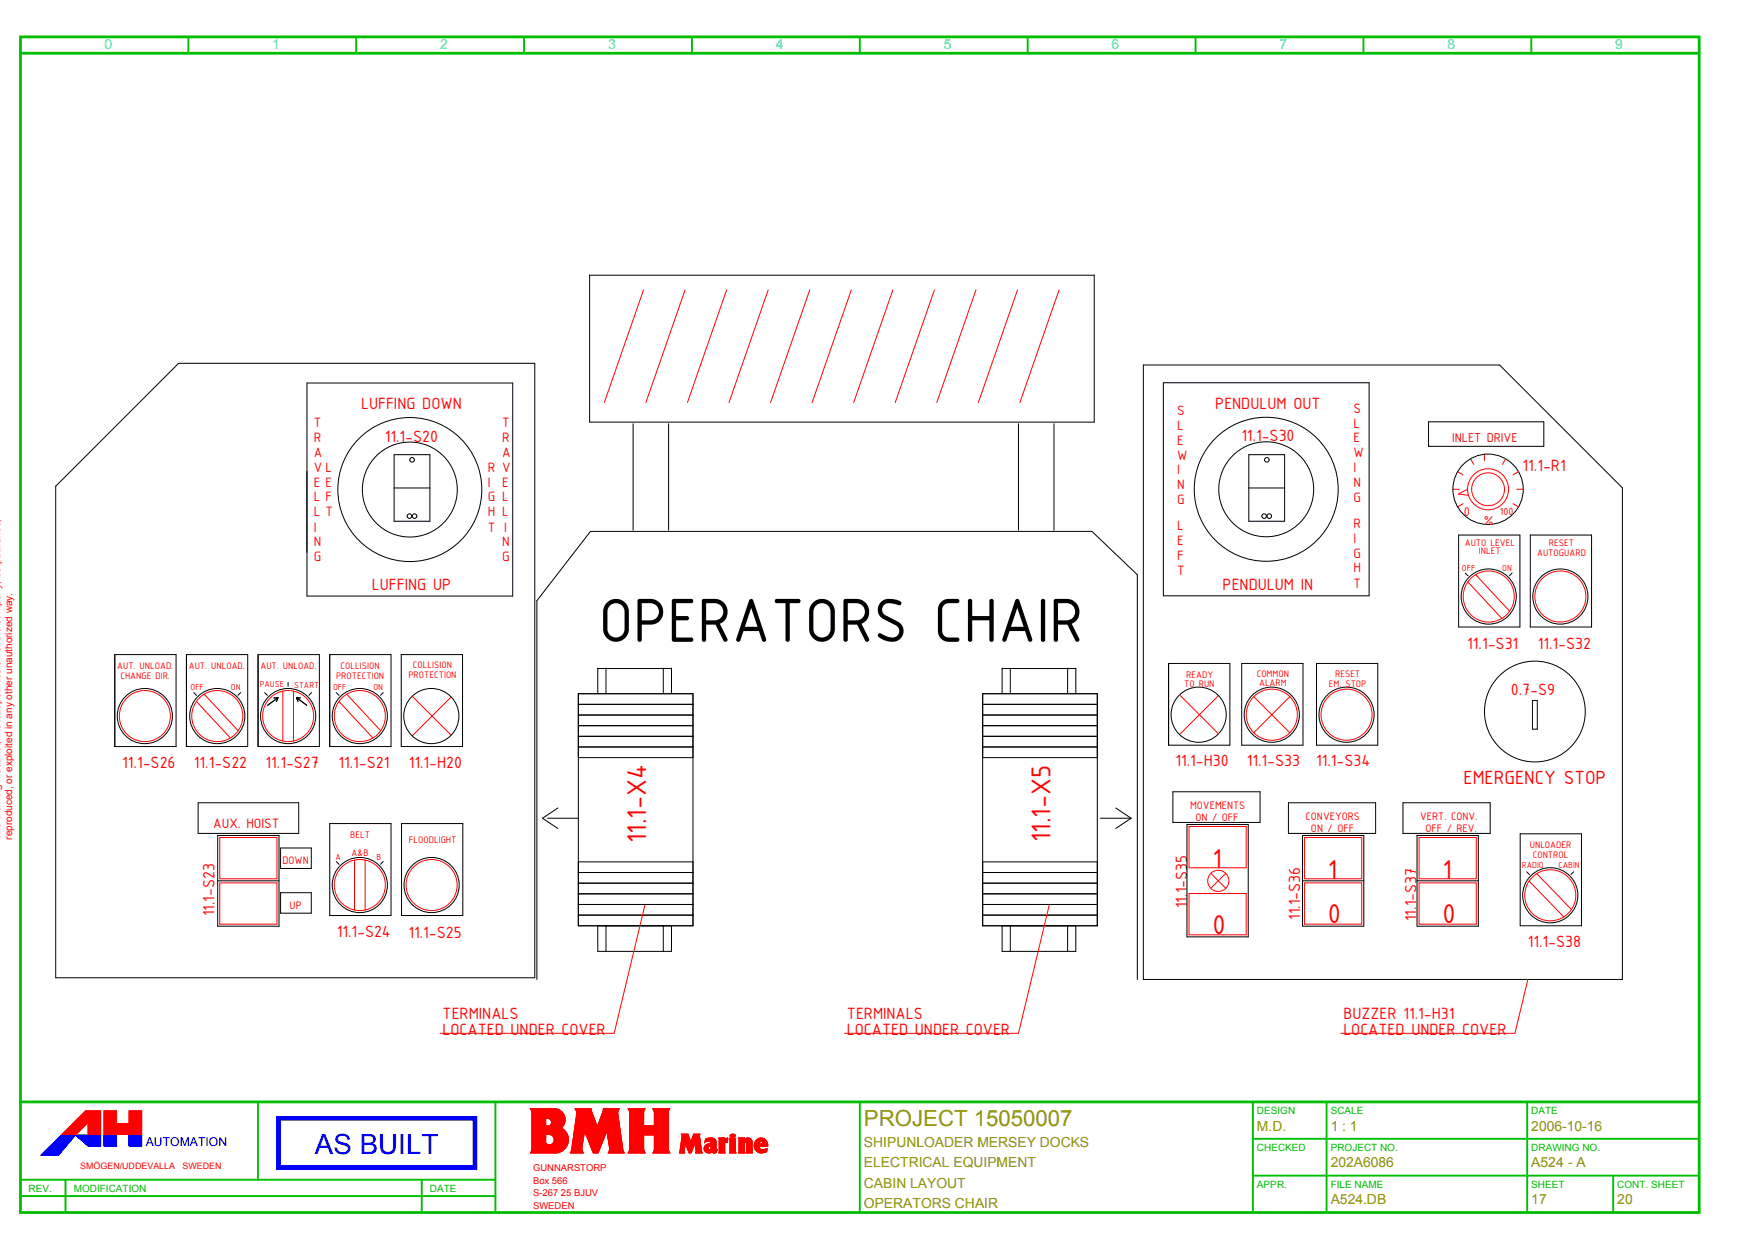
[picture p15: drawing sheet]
<svg xmlns="http://www.w3.org/2000/svg" width="426mm" height="301mm" viewBox="0 0 426 301" stroke-linecap="round" stroke-linejoin="round" font-family="sans-serif">
<defs><g id="words">
<text font-size="16.3" x="146.3" y="156.7">OPERATORS CHAIR</text>
<g font-size="7.2" fill="#f00">
<text x="157.8" y="205.8" transform="rotate(-90 157.8 205.8)">11.1‐X4</text>
<text x="256.5" y="205.6" transform="rotate(-90 256.5 205.6)">11.1‐X5</text>
<text x="296.1" y="211.9">1</text>
<text x="324.3" y="214.6">1</text>
<text x="352.3" y="214.6">1</text>
</g>
<g font-size="7.1" fill="#f00">
<text x="296.1" y="228">0</text>
<text x="324.3" y="225.4">0</text>
<text x="352.3" y="225.4">0</text>
</g>
<text font-size="6.8" fill="#00f" x="76.9" y="281.8">AS BUILT</text>
<text font-size="5.4" fill="#969600" x="211" y="275">PROJECT 15050007</text>
<text font-size="5" fill="#f00" x="357.4" y="191.4">EMERGENCY STOP</text>
<g font-size="4.3" fill="#f00">
<text x="88.2" y="99.8">LUFFING DOWN</text>
<text x="296.8" y="99.7">PENDULUM OUT</text>
<text x="94" y="107.8">11.1‐S20</text>
<text x="303.2" y="107.8">11.1‐S30</text>
<text x="371.9" y="114.9">11.1‐R1</text>
<text x="90.8" y="144">LUFFING UP</text>
<text x="298.6" y="143.9">PENDULUM IN</text>
<text x="358.4" y="158.4">11.1‐S31</text>
<text x="375.6" y="158.4">11.1‐S32</text>
<text x="369" y="169.7">0.7‐S9</text>
<text x="29.9" y="187.5">11.1‐S26</text>
<text x="47.4" y="187.5">11.1‐S22</text>
<text x="64.9" y="187.5">11.1‐S27</text>
<text x="82.7" y="187.5">11.1‐S21</text>
<text x="99.8" y="187.5">11.1‐H20</text>
<text x="287.1" y="187.1">11.1‐H30</text>
<text x="304.5" y="187.1">11.1‐S33</text>
<text x="321.5" y="187.1">11.1‐S34</text>
<text x="290" y="221.7" transform="rotate(-90 290 221.7)">11.1‐S35</text>
<text x="52.4" y="223.7" transform="rotate(-90 52.4 223.7)">11.1‐S23</text>
<text x="317.6" y="224.6" transform="rotate(-90 317.6 224.6)">11.1‐S36</text>
<text x="346" y="224.9" transform="rotate(-90 346 224.9)">11.1‐S37</text>
<text x="82.2" y="228.8">11.1‐S24</text>
<text x="99.8" y="228.9">11.1‐S25</text>
<text x="373.1" y="231.3">11.1‐S38</text>
<text x="108.1" y="248.8">TERMINALS</text>
<text x="206.9" y="248.8">TERMINALS</text>
<text x="328.1" y="248.8">BUZZER 11.1‐H31</text>
<text x="108.1" y="252.6">LOCATED UNDER COVER</text>
<text x="206.9" y="252.6">LOCATED UNDER COVER</text>
<text x="328.1" y="252.6">LOCATED UNDER COVER</text>
</g>
<g font-size="3.6" fill="#f00">
<text x="287.5" y="101.3">S</text>
<text x="330.6" y="100.8">S</text>
<text x="76.7" y="104.4">T</text>
<text x="76.7" y="108">R</text>
<text x="122.7" y="104.4">T</text>
<text x="122.7" y="108">R</text>
<text x="287.5" y="105">L</text>
<text x="330.6" y="104.4">L</text>
<text x="330.6" y="108">E</text>
<text x="76.7" y="111.6">A</text>
<text x="122.7" y="111.6">A</text>
<text x="287.5" y="108.6">E</text>
<text x="287.5" y="112.2">W</text>
<text x="330.6" y="111.6">W</text>
<text x="76.7" y="115.2">V L</text>
<text x="76.7" y="118.8">E E</text>
<text x="119.2" y="115.2">R V</text>
<text x="119.2" y="118.8">I</text>
<text x="122.7" y="118.8">E</text>
<text x="287.5" y="115.8">I</text>
<text x="287.5" y="119.4">N</text>
<text x="330.6" y="115.2">I</text>
<text x="330.6" y="118.8">N</text>
<text x="76.7" y="122.4">L F</text>
<text x="119.2" y="122.4">G L</text>
<text x="287.5" y="123">G</text>
<text x="330.6" y="122.4">G</text>
<text x="76.7" y="126">L T</text>
<text x="76.7" y="129.8">I</text>
<text x="119.2" y="126">H L</text>
<text x="119.2" y="129.8">T I</text>
<text x="287.5" y="129.5">L</text>
<text x="330.6" y="128.9">R</text>
<text x="76.7" y="133.4">N</text>
<text x="76.7" y="137">G</text>
<text x="122.7" y="133.4">N</text>
<text x="122.7" y="137">G</text>
<text x="287.5" y="133.1">E</text>
<text x="287.5" y="136.7">F</text>
<text x="330.6" y="132.5">I</text>
<text x="330.6" y="136.1">G</text>
<text x="287.5" y="140.3">T</text>
<text x="330.6" y="139.7">H</text>
<text x="330.6" y="143.5">T</text>
<text x="52.1" y="202.1">AUX. HOIST</text>
</g>
<g font-size="3.4" fill="#00d2d2">
<text x="25.5" y="12">0</text>
<text x="66.5" y="12">1</text>
<text x="107.5" y="12">2</text>
<text x="148.5" y="12">3</text>
<text x="189.5" y="12">4</text>
<text x="230.5" y="12">5</text>
<text x="271.5" y="12">6</text>
<text x="312.5" y="12">7</text>
<text x="353.5" y="12">8</text>
<text x="394.5" y="12">9</text>
</g>
<g font-size="3.4" fill="#f00">
<text x="354.6" y="107.8">INLET DRIVE</text>
<text x="357.5" y="125.9">0</text>
<text x="362.4" y="128.1">%</text>
</g>
<g font-size="3.4" fill="#969600">
<text x="211" y="280">SHIPUNLOADER MERSEY DOCKS</text>
<text x="307" y="276">M.D.</text>
<text x="325" y="276">1 : 1</text>
<text x="374" y="276">2006­10­16</text>
<text x="211" y="285">ELECTRICAL EQUIPMENT</text>
<text x="325" y="285">202A6086</text>
<text x="374" y="285">A524 ­ A</text>
<text x="211" y="290">CABIN LAYOUT</text>
<text x="211" y="295">OPERATORS CHAIR</text>
<text x="325" y="294">A524.DB</text>
<text x="374" y="294">17</text>
<text x="395" y="294">20</text>
</g>
<text font-size="3" fill="#00f" x="35.6" y="279.7">AUTOMATION</text>
<g font-size="2.9" fill="#f00">
<text x="290.7" y="197.4">MOVEMENTS</text>
<text x="292" y="200.5">ON / OFF</text>
<text x="318.9" y="200.1">CONVEYORS</text>
<text x="320.2" y="203.2">ON / OFF</text>
<text x="346.9" y="200.1">VERT. CONV.</text>
<text x="348.2" y="203.2">OFF / REV.</text>
<text x="69" y="211">DOWN</text>
<text x="70.7" y="221.9">UP</text>
</g>
<text font-size="2.7" fill="#f00" x="366.3" y="125.8">100</text>
<g font-size="2.5" fill="#f00">
<text x="357.7" y="133.3">AUTO LEVEL</text>
<text x="361.2" y="135.3">INLET</text>
<text x="375.4" y="135.8">AUTOGUARD</text>
<text x="378.3" y="133.3">RESET</text>
<text x="28.6" y="163.3">AUT. UNLOAD.</text>
<text x="29.4" y="165.7">CHANGE DIR.</text>
<text x="46.1" y="163.3">AUT. UNLOAD.</text>
<text x="63.6" y="163.3">AUT. UNLOAD.</text>
<text x="82.1" y="165.8">PROTECTION</text>
<text x="83.2" y="163.3">COLLISION</text>
<text x="99.7" y="165.5">PROTECTION</text>
<text x="100.9" y="163">COLLISION</text>
<text x="289.2" y="167.6">TO RUN</text>
<text x="289.7" y="165.4">READY</text>
<text x="306.9" y="165.2">COMMON</text>
<text x="307.5" y="167.5">ALARM</text>
<text x="324.6" y="167.6">EM. STOP</text>
<text x="326.1" y="165.3">RESET</text>
<text x="85.5" y="204.6">BELT</text>
<text x="85.9" y="209.1">A&amp;B</text>
<text x="99.9" y="205.8">FLOODLIGHT</text>
<text x="373.6" y="207.1">UNLOADER</text>
<text x="374.4" y="209.6">CONTROL</text>
</g>
<g font-size="2.4" fill="#f00">
<text x="0" y="205" transform="rotate(-90 0 205)">The drawing must not, without permission of the company, be published,</text>
<text x="3" y="205" transform="rotate(-90 3 205)">reproduced, or exploited in any other unauthorized way.</text>
</g>
<g font-size="2.4" fill="#00be00">
<text x="307" y="272">DESIGN</text>
<text x="325" y="272">SCALE</text>
<text x="374" y="272">DATE</text>
<text x="307" y="281">CHECKED</text>
<text x="325" y="281">PROJECT NO.</text>
<text x="374" y="281">DRAWING NO.</text>
<text x="7" y="291">REV.</text>
<text x="18" y="291">MODIFICATION</text>
<text x="105" y="291">DATE</text>
<text x="307" y="290">APPR.</text>
<text x="325" y="290">FILE NAME</text>
<text x="374" y="290">SHEET</text>
<text x="395" y="290">CONT. SHEET</text>
</g>
<g font-size="2.3" fill="#f00">
<text x="357.1" y="139.3">OFF</text>
<text x="366.9" y="139.4">ON</text>
<text x="63.4" y="167.7">PAUSE</text>
<text x="71.9" y="167.8">START</text>
<text x="46.5" y="168.5">OFF</text>
<text x="56.4" y="168.6">ON</text>
<text x="81.3" y="168.5">OFF</text>
<text x="91.2" y="168.6">ON</text>
<text x="81.9" y="210">A</text>
<text x="91.9" y="210.1">B</text>
<text x="371.7" y="211.9">RADIO</text>
<text x="380.7" y="212">CABIN</text>
<text x="130.2" y="286">GUNNARSTORP</text>
<text x="130.2" y="289">Box 566</text>
<text x="130.2" y="292.1">S­267 25 BJUV</text>
<text x="130.2" y="295.2">SWEDEN</text>
</g>
<g font-size="2.2" fill="#f00">
<text x="19.6" y="285.4">SMÖGEN/UDDEVALLA</text>
<text x="44.6" y="285.4">SWEDEN</text>
</g>
</g></defs>
<path d="M5 9h410v287h-410zM5 13h410M5 269h410" fill="none" stroke="#00be00" stroke-width=".68"/>
<g fill="none" stroke="#00be00" stroke-width=".46">
<path d="M46 9v4M87 9v4M128 9v4M169 9v4M210 9v4M251 9v4M292 9v4M333 9v4M374 9v4M63 269v19M121 269v27M210 269v27"/>
<path d="M306 269v27M306 278h109M324 269v27M373 269v27M5 288h116M5 292h116M16 288v8M103 288v8M306 287h109M394 287v9"/>
</g>
<g fill="none" stroke="#00f" stroke-width=".24">
<path d="M12.2 279.8l-2.2 2.2M15 277.1l-4.9 4.9M15.1 277.1l-4.9 4.9M15.2 277.1l-4.9 4.9M15.3 277.1l-4.9 4.9M15.4 277.1l-4.9 4.9M15.4 277.1l-4.8 4.9M15.5 277.1l-4.9 4.9M15.6 277.1l-4.9 4.9M15.7 277.1l-4.9 4.9M15.8 277.1l-4.9 4.9M15.9 277.1l-4.9 4.9"/>
<path d="M16 277.1l-4.9 4.9M16.1 277.1l-4.9 4.9M16.1 277.1l-4.8 4.9M16.2 277.1l-4.8 4.9M16.3 277.1l-4.9 4.9M16.4 279.5l-2.5 2.5M16.4 277.1l-4.9 4.9M16.5 277.1l-4.9 4.9M16.6 277.1l-4.9 4.9M16.7 277.1l-4.9 4.9M16.8 277.1l-4.9 4.9M16.9 277.1l-4.9 4.9"/>
<path d="M16.9 278.9l-3.1 3.1M16.9 277.1l-4.8 4.9M17 277.1l-4.9 4.9M17.1 277.1l-4.9 4.9M17.2 277.1l-4.9 4.9M17.3 277.1l-4.9 4.9M17.4 278.4l-3.7 3.6M17.4 277.1l-4.9 4.9M17.5 277.1l-4.9 4.9M17.6 277.1l-4.9 4.9M17.7 277.1l-4.9 4.9M17.7 277.1l-4.8 4.9"/>
<path d="M17.8 277.1l-4.9 4.9M17.9 277.8l-4.2 4.2M17.9 277.1l-4.9 4.9M18 277.1l-4.9 4.9M18.1 277.1l-4.9 4.9M18.2 277.1l-4.9 4.9M18.3 277.1l-4.9 4.9M18.3 277.2l-4.7 4.8M18.4 277.1l-4.9 4.9M18.4 277.1l-4.1 4.9M18.4 277.1l3.1 2.7h3.1v-2.7M18.4 277.1h.1"/>
<path d="M18.5 277.1v.1M18.6 277.1l-.1 .1M18.7 277.1l-.1 .1M18.8 277.1l-.2 .2M18.9 277.1l-.2 .2M19 277.1l-.3 .3 .4-.3M19.2 277.1l-.4 .3M19.2 277.1l-.3 .4M19.3 277.1l-.4 .4M19.4 277.1l-.4 .5M19.5 277.1l-.5 .5M19.6 277.1l-.5 .6"/>
<path d="M19.7 277.1l-.6 .6M19.8 277.1l-.6 .6 .7-.6M19.9 277.1l-.7 .7M20 277.1l-.7 .8M20.1 277.1l-.8 .8M20.2 277.1l-.8 .8M20.3 277.1l-.9 .9M20.4 277.1l-.9 .9M20.5 277.1l-1 1M20.6 277.1l-1 1M20.7 277.1l-1.1 1M20.7 277.1l-1 1.1"/>
<path d="M20.8 277.1l-1.1 1.1M20.9 277.1l-1.1 1.2M21 277.1l-1.2 1.2M21.1 277.1l-1.2 1.2M21.2 277.1l-1.3 1.3M21.3 277.1l-1.3 1.3M21.4 277.1l-1.4 1.4M21.5 277.1l-1.4 1.4M21.6 277.1l-1.4 1.5M21.7 277.1l-1.5 1.5M21.8 277.1l-1.5 1.6M21.9 277.1l-1.6 1.6"/>
<path d="M22 277.1l-1.7 1.7M22.1 277.1l-1.7 1.7M22.2 277.1l-1.8 1.7M22.2 277.1l-1.7 1.8M22.3 277.1l-1.8 1.8M22.4 277.1l-1.8 1.9M22.5 277.1l-1.9 1.9M22.6 277.1l-1.9 1.9M22.7 277.1l-2 2M22.8 277.1l-2 2M22.9 277.1l-2.1 2.1M23 277.1l-2.1 2.1"/>
<path d="M23.1 277.1l-2.1 2.2M23.2 277.1l-2.2 2.2M23.3 277.1l-2.2 2.3M23.4 277.1l-2.3 2.3M23.5 277.1l-2.3 2.3 2.4-2.3M23.7 277.1l-2.4 2.4M23.7 277.1l-2.4 2.5M23.8 277.1l-2.5 2.5M23.9 277.1l-2.5 2.5M24 277.1l-2.6 2.6M24.1 277.1l-2.6 2.6M24.2 277.1l-2.6 2.7"/>
<path d="M24.3 277.1l-2.7 2.7M24.4 277.1l-2.7 2.7M24.5 277.1l-2.7 2.7M24.5 277.1l-2.6 2.7M24.6 277.1h-9.7l-4.9 4.9M24.6 277.2l-2.6 2.6M24.6 277.3l-2.5 2.5M24.6 277.3l-2.4 2.5M24.6 277.4l-2.3 2.4M24.6 277.5l-2.2 2.3M24.6 277.6l-2.2 2.2M24.6 277.7l-2.1 2.1"/>
<path d="M24.6 277.8l-2 2M24.6 277.9l-1.9 1.9M24.6 278l-1.8 1.8M24.6 278l-1.7 1.8M24.6 278.1l-1.6 1.7M24.6 278.2l-1.5 1.6M24.6 278.3l-1.5 1.5M24.6 278.4l-1.4 1.4M24.6 278.5l-1.3 1.3M24.6 278.6l-1.2 1.2M24.6 278.7l-1.1 1.1M24.6 278.8l-1 1"/>
<path d="M24.6 278.8l-.9 1M24.6 278.9l-.8 .9M24.6 279l-.7 .8M24.6 279.1l-.7 .7M24.6 279.2l-.6 .6M24.6 279.3l-.5 .5M24.6 279.4l-.4 .4M24.6 279.5l-.3 .3M24.6 279.5l-.2 .3M24.6 279.6l-.1 .2M24.6 279.7v.1M25.4 277.1h3.1"/>
<path d="M25.4 277.1v2.7h3.1M25.4 277.1h.1M25.5 277.1l-.1 .1M25.6 277.1l-.2 .2M25.7 277.1l-.3 .3M25.8 277.1l-.4 .4M25.9 277.1l-.5 .5M26 277.1l-.6 .6M26 277.1l-.6 .7M26.1 277.1l-.7 .7M26.2 277.1l-.8 .8M26.3 277.1l-.9 .9"/>
<path d="M26.4 277.1l-1 1M26.5 277.1l-1.1 1.1M26.6 277.1l-1.2 1.2M26.7 277.1l-1.3 1.3M26.8 277.1l-1.4 1.4M26.8 277.1l-1.4 1.5M26.9 277.1l-1.5 1.5M27 277.1l-1.6 1.6M27.1 277.1l-1.7 1.7M27.2 277.1l-1.8 1.8M27.3 277.1l-1.9 1.9M27.4 277.1l-2 2"/>
<path d="M27.5 277.1l-2.1 2.1M27.6 277.1l-2.2 2.2M27.6 277.1l-2.2 2.3M27.7 277.1l-2.3 2.3M27.8 277.1l-2.4 2.4M27.9 277.1l-2.5 2.5M28 277.1l-2.6 2.6M28.1 277.1l-2.7 2.7M28.2 277.1l-2.7 2.7M28.3 277.1l-2.7 2.7M28.3 277.1l-2.6 2.7M28.4 277.1l-2.6 2.7"/>
<path d="M28.5 277.2l-2.6 2.6M28.5 277.3l-2.5 2.5M28.5 277.3l-2.4 2.5M28.5 277.4l-2.3 2.4M28.5 277.5l-2.3 2.3M28.5 277.6l-2.2 2.2M28.5 277.7l-2.1 2.1M28.5 277.8l-2 2M28.5 277.9l-1.9 1.9M28.5 278l-1.8 1.8M28.5 278.1l-1.7 1.7M28.5 278.1l-1.6 1.7"/>
<path d="M28.5 278.2l-1.6 1.6M28.5 278.3l-1.5 1.5M28.5 278.4l-1.4 1.4M28.5 278.5l-1.3 1.3M28.5 278.6l-1.2 1.2M28.5 278.7l-1.1 1.1M28.5 278.8l-1 1M28.5 278.8l-.9 1M28.5 278.9l-.8 .9M28.5 279l-.8 .8M28.5 279.1l-.7 .7M28.5 279.2l-.6 .6"/>
<path d="M28.5 279.3l-.5 .5M28.5 279.4l-.4 .4M28.5 279.5l-.3 .3M28.5 279.6l-.2 .2M28.5 279.6l-.1 .2M28.5 279.7v.1M28.5 277.1v2.7M31.5 277.1h3.1v2.7h-3.1zM31.6 277.1l-.1 .1M31.7 277.1l-.2 .2M31.8 277.1l-.3 .3M31.9 277.1l-.4 .4"/>
<path d="M32 277.1l-.5 .5M32.1 277.1l-.6 .5M32.1 277.1l-.6 .6M32.2 277.1l-.7 .7M32.3 277.1l-.8 .8M32.4 277.1l-.9 .9M32.5 277.1l-1 1M32.6 277.1l-1.1 1.1M32.7 277.1l-1.2 1.2M32.8 277.1l-1.3 1.2M32.9 277.1l-1.4 1.3M32.9 277.1l-1.4 1.4"/>
<path d="M33 277.1l-1.5 1.5M33.1 277.1l-1.6 1.6M33.2 277.1l-1.7 1.7M33.3 277.1l-1.8 1.8M33.4 277.1l-1.9 1.9M33.5 277.1l-2 2M33.6 277.1l-2.1 2M33.6 277.1l-2.1 2.1M33.7 277.1l-2.2 2.2M33.8 277.1l-2.3 2.3M33.9 277.1l-2.4 2.4M34 277.1l-2.5 2.5"/>
<path d="M34.1 277.1l-2.6 2.6M34.2 277.1l-2.7 2.7M34.3 277.1l-2.7 2.7M34.4 277.1l-2.7 2.7M34.4 277.1l-2.6 2.7M34.5 277.1l-2.6 2.7M34.6 277.1l-2.6 2.7M34.6 277.2l-2.5 2.6M34.6 277.3l-2.4 2.5M34.6 277.4l-2.3 2.4M34.6 277.5l-2.3 2.3M34.6 277.6l-2.2 2.2"/>
<path d="M34.6 277.7l-2.1 2.1M34.6 277.8l-2 2M34.6 277.8l-1.9 2M34.6 277.9l-1.8 1.9M34.6 278l-1.7 1.8M34.6 278.1l-1.6 1.7M34.6 278.2l-1.6 1.6M34.6 278.3l-1.5 1.5M34.6 278.4l-1.4 1.4M34.6 278.5l-1.3 1.3M34.6 278.6l-1.2 1.2M34.6 278.6l-1.1 1.2"/>
<path d="M34.6 278.7l-1 1.1M34.6 278.8l-.9 1M34.6 278.9l-.8 .9M34.6 279l-.8 .8M34.6 279.1l-.7 .7M34.6 279.2l-.6 .6M34.6 279.3l-.5 .5M34.6 279.3l-.4 .5M34.6 279.4l-.3 .4M34.6 279.5l-.2 .3M34.6 279.6l-.1 .2M34.6 279.7l-.1 .1"/>
<path d="M10 282h4.3M14.5 281.8l-.2 .2M15 281.2l-.8 .8M15.4 280.6l-1.3 1.4M15.9 280.1l-1.9 1.9"/>
</g>
<g fill="none" stroke="#f00" stroke-width=".24">
<path d="M157.2 70.8l-9.6 27.5M167.3 70.8l-9.6 27.5M177.5 70.8l-9.6 27.5M187.6 70.8l-9.6 27.5M197.8 70.8l-9.6 27.5M207.9 70.8l-9.6 27.5M218.1 70.8l-9.6 27.5M228.2 70.8l-9.6 27.5M238.4 70.8l-9.6 27.5M248.5 70.8l-9.6 27.5M258.7 70.8l-9.6 27.5M354.8 119.4h1.6"/>
<path d="M356 115.1l1.3 .8M358.4 119.4l-2.2 1.2 2.5 .3M359.1 112l.8 1.3M362.5 110.9v1.5M367.7 112l-.7 1.3M370.5 119.4h1.5M370.9 115.1l-1.4 .8M357.3 123l-1.3 .7M369.5 123l1.4 .7M358.5 142l8.3 9M360.4 140.3l8.3 8.9M48 171.2l8.3 9"/>
<path d="M49.9 169.5l8.3 8.9M69.1 168.7v12.2M71.7 168.7v12.2M82.8 171.2l8.3 9M84.7 169.5l8.3 8.9M100.7 170l9.5 9.5M110.2 170.1l-9.5 9.6M288.1 169.6l9.5 9.5M297.6 169.8l-9.5 9.5M306.2 170.1l8.8 8.8M315 170.1l-8.8 8.8M53.7 204.5h13.9v10h-13.9z"/>
<path d="M53.7 215.5h13.9v10.1h-13.9zM86.6 210v12.2M89.2 210v12.2M290.4 201.8h14v10h-14zM290.4 218.1h14v10.1h-14zM295.7 213.2l3.7 3.7M299.4 213.2l-3.7 3.7M318.6 204.5h14v10h-14zM318.6 215.5h14v10.1h-14zM346.6 204.5h14v10h-14zM346.6 215.5h14v10.1h-14zM373.5 215.1l8.4 8.7"/>
<path d="M375.3 213.3l8.5 8.7M157.5 221l-7.5 31.3h-42.5M256.2 221l-7.5 31.3h-42.5M373.2 239.1l-3.2 13.2h-42.5M15.1 276.9l5.8-5.7h3.7v5.7h-3.1v-2.8l-2.9 2.8zM20.9 271.2l-5.7 5.7M21 271.2l-5.7 5.7M21.1 271.2l-5.7 5.7M21.2 271.2l-5.7 5.7M21.3 271.2l-5.7 5.7M21.4 271.2l-5.8 5.7M21.5 271.2l-5.8 5.7"/>
<path d="M21.5 271.2l-5.7 5.7M21.6 271.2l-5.7 5.7M21.7 271.2l-5.7 5.7M21.8 271.2l-5.7 5.7M21.9 271.2l-5.7 5.7M22 271.2l-5.7 5.7M22.1 271.2l-5.7 5.7M22.2 271.2l-5.8 5.7M22.3 271.2l-5.8 5.7M22.3 271.2l-5.7 5.7M22.4 271.2l-5.7 5.7M22.5 271.2l-5.7 5.7"/>
<path d="M22.6 271.2l-5.7 5.7M22.7 271.2l-5.7 5.7M22.8 271.2l-5.7 5.7M22.9 271.2l-5.8 5.7M23 271.2l-5.8 5.7M23 271.2l-5.7 5.7M23.1 271.2l-5.7 5.7M23.2 271.2l-5.7 5.7M23.3 271.2l-5.7 5.7M23.4 271.2l-5.7 5.7M23.5 271.2l-5.7 5.7M23.6 271.2l-5.7 5.7"/>
<path d="M23.7 271.2l-5.8 5.7M23.8 271.2l-5.8 5.7M23.8 271.2l-5.7 5.7M23.9 271.2l-5.7 5.7M24 271.2l-5.7 5.7M24.1 271.2l-5.7 5.7M24.2 271.2l-5.7 5.7M24.3 271.2l-5.7 5.7M24.4 271.2l-4 4M24.5 271.2l-3 2.9M24.5 271.2l-3 3M24.6 271.2l-3.1 3.1"/>
<path d="M24.6 271.3l-3.1 3.1M24.6 271.4l-3.1 3.1M24.6 271.5l-3.1 3.1M24.6 271.6l-3.1 3.1M24.6 271.7l-3.1 3M24.6 271.8l-3.1 3M24.6 271.9l-3.1 3M24.6 271.9l-3.1 3.1M24.6 272l-3.1 3.1M24.6 272.1l-3.1 3.1M24.6 272.2l-3.1 3.1M24.6 272.3l-3.1 3.1"/>
<path d="M24.6 272.4l-3.1 3.1M24.6 272.5l-3.1 3M24.6 272.6l-3.1 3M24.6 272.7l-3.1 3M24.6 272.7l-3.1 3.1M24.6 272.8l-3.1 3.1M24.6 272.9l-3.1 3.1M24.6 273l-3.1 3.1M24.6 273.1l-3.1 3.1M24.6 273.2l-3.1 3.1M24.6 273.3l-3.1 3M24.6 273.4l-3.1 3"/>
<path d="M24.6 273.5l-3.1 3M24.6 273.5l-3.1 3.1M24.6 273.6l-3.1 3.1M24.6 273.7l-3.1 3.1M24.6 273.8l-3.1 3.1M24.6 273.9l-3 3M24.6 274l-2.9 2.9M24.6 274.1l-2.9 2.8M24.6 274.2l-2.8 2.7M24.6 274.2l-2.7 2.7M24.6 274.3l-2.6 2.6M24.6 274.4l-2.5 2.5"/>
<path d="M24.6 274.5l-2.4 2.4M24.6 274.6l-2.3 2.3M24.6 274.7l-2.2 2.2M24.6 274.8l-2.1 2.1M24.6 274.9l-2.1 2M24.6 275l-2 1.9M24.6 275l-1.9 1.9M24.6 275.1l-1.8 1.8M24.6 275.2l-1.7 1.7M24.6 275.3l-1.6 1.6M24.6 275.4l-1.5 1.5M24.6 275.5l-1.4 1.4"/>
<path d="M24.6 275.6l-1.4 1.3M24.6 275.7l-1.3 1.2M24.6 275.7l-1.2 1.2M24.6 275.8l-1.1 1.1M24.6 275.9l-1 1M24.6 276l-.9 .9M24.6 276.1l-.8 .8M24.6 276.2l-.7 .7M24.6 276.3l-.6 .6M24.6 276.4l-.6 .5M24.6 276.5l-.5 .4M24.6 276.5l-.4 .4"/>
<path d="M24.6 276.6l-.3 .3M24.6 276.7l-.2 .2M24.6 276.8l-.1 .1M24.6 276.9h.1M25.4 276.9h9.2M25.4 271.2h3.1M25.4 271.2v5.7M25.4 271.2h.1M25.5 271.2l-.1 .1M25.6 271.2l-.2 .2M25.7 271.2l-.3 .3M25.8 271.2l-.4 .4"/>
<path d="M25.9 271.2l-.5 .5M26 271.2l-.6 .5M26 271.2l-.6 .6M26.1 271.2l-.7 .7M26.2 271.2l-.8 .8M26.3 271.2l-.9 .9M26.4 271.2l-1 1M26.5 271.2l-1.1 1.1M26.6 271.2l-1.2 1.2M26.7 271.2l-1.3 1.3M26.8 271.2l-1.4 1.3M26.8 271.2l-1.4 1.4"/>
<path d="M26.9 271.2l-1.5 1.5M27 271.2l-1.6 1.6M27.1 271.2l-1.7 1.7M27.2 271.2l-1.8 1.8M27.3 271.2l-1.9 1.9M27.4 271.2l-2 2M27.5 271.2l-2.1 2.1M27.6 271.2l-2.2 2.2M27.7 271.2l-2.3 2.3M27.8 271.2l-2.4 2.4M27.9 271.2l-2.5 2.5M28 271.2l-2.6 2.6"/>
<path d="M28.1 271.2l-2.7 2.7M28.2 271.2l-2.8 2.8M28.3 271.2l-2.9 2.8M28.3 271.2l-2.9 2.9M28.4 271.2l-3 3M28.5 271.2l-3.1 3.1M28.5 271.3l-3.1 3.1M28.5 271.4l-3.1 3.1M28.5 271.5l-3.1 3.1M28.5 271.6l-3.1 3.1M28.5 271.8l-3.1 3M28.5 271.9l-3.1 3"/>
<path d="M28.5 272l-3.1 3M28.5 272l-3.1 3.1M28.5 272.1l-3.1 3.1M28.5 272.2l-3.1 3.1M28.5 272.3l-3.1 3.1M28.5 272.4l-3.1 3.1M28.5 272.5l-3.1 3M28.5 272.6l-3.1 3M28.5 272.7l-3.1 3M28.5 272.7l-3.1 3.1M28.5 272.8l-3.1 3.1M28.5 272.9l-3.1 3.1"/>
<path d="M28.5 273l-3.1 3.1M28.5 271.7l-3.1 3.1M28.5 273.1l-3.1 3.1M28.5 273.2l-3.1 3.1M28.5 273.3l-3.1 3M28.5 273.4l-3.1 3M28.5 273.5l-3.1 3M28.5 273.5l-3.1 3.1M28.5 273.6l-3.1 3.1M28.5 273.7l-3.1 3.1M28.5 273.8l-3.1 3.1M28.5 273.9l-3 3"/>
<path d="M28.5 274l-3 2.9M28.5 274.1l-2.9 2.8M28.5 274.2l-2.8 2.7M28.5 274.3l-2.7 2.6M28.5 271.2v3.1M28.5 274.3l-2.6 2.6M28.6 274.3l-2.6 2.6M28.7 274.3l-2.6 2.6M28.8 274.3l-2.6 2.6M28.9 274.3l-2.6 2.6M29 274.3l-2.7 2.6M29.1 274.3l-2.7 2.6"/>
<path d="M29.2 274.3l-2.7 2.6M29.3 274.3l-2.7 2.6M29.3 274.3l-2.6 2.6M29.4 274.3l-2.6 2.6M29.5 274.3l-2.6 2.6M29.6 274.3l-2.6 2.6M29.7 274.3l-2.7 2.6M29.8 274.3l-2.7 2.6M29.9 274.3l-2.7 2.6M30 274.3l-2.7 2.6M30 274.3l-2.6 2.6M30.1 274.3l-2.6 2.6"/>
<path d="M30.2 274.3l-2.6 2.6M30.3 274.3l-2.6 2.6M30.4 274.3l-2.6 2.6M30.5 274.3l-2.7 2.6M30.6 274.3l-2.7 2.6M30.7 274.3l-2.7 2.6M30.8 274.3l-2.7 2.6M30.8 274.3l-2.6 2.6M30.9 274.3l-2.6 2.6M31 274.3l-2.6 2.6M31.1 274.3l-2.6 2.6M31.2 274.3l-2.7 2.6"/>
<path d="M31.3 274.3l-2.7 2.6M31.4 274.3l-2.7 2.6M31.5 274.3l-2.7 2.6M31.6 271.2l-.1 .1M31.7 271.2l-.2 .2M31.8 271.2l-.3 .3M31.9 271.2l-.4 .3M32 271.2l-.5 .4M32.1 271.2l-.6 .5M32.1 271.2l-.6 .6M32.2 271.2l-.7 .7M32.3 271.2l-.8 .8"/>
<path d="M32.4 271.2l-.9 .9M32.5 271.2l-1 1M32.6 271.2l-1.1 1M32.7 271.2l-1.2 1.1M32.8 271.2l-1.3 1.2M32.8 271.2l-1.3 1.3M32.9 271.2l-1.4 1.4M33 271.2l-1.5 1.5M33.1 271.2l-1.6 1.6M33.2 271.2l-1.7 1.7M33.3 271.2l-1.8 1.8M33.4 271.2l-1.9 1.8"/>
<path d="M33.5 271.2l-2 1.9M33.6 271.2l-2.1 2M33.6 271.2l-2.1 2.1M33.7 271.2l-2.2 2.2M33.8 271.2l-2.3 2.3M33.9 271.2l-2.4 2.4M34 271.2l-2.5 2.5M34.1 271.2l-2.6 2.5M34.2 271.2l-2.7 2.6M34.3 271.2l-2.8 2.7M34.4 271.2l-2.9 2.8M34.4 271.2l-2.9 2.9"/>
<path d="M34.5 271.2l-3 3M34.6 271.2h-3.1v3.1h-3M34.6 271.2l-5.7 5.7M34.6 271.3l-5.6 5.6M34.6 271.4l-5.5 5.5M34.6 271.5l-5.4 5.4M34.6 271.6l-5.3 5.3M34.6 271.7l-5.3 5.2M34.6 271.7l-5.2 5.2M34.6 271.8l-5.1 5.1M34.6 271.9l-5 5M34.6 272l-4.9 4.9"/>
<path d="M34.6 272.1l-4.8 4.8M34.6 272.2l-4.7 4.7M34.6 272.3l-4.6 4.6M34.6 272.4l-4.5 4.5M34.6 272.5l-4.5 4.4M34.6 272.5l-4.4 4.4M34.6 272.6l-4.3 4.3M34.6 272.7l-4.2 4.2M34.6 272.8l-4.1 4.1M34.6 272.9l-4 4M34.6 273l-3.9 3.9M34.6 273.1l-3.8 3.8"/>
<path d="M34.6 273.2l-3.8 3.7M34.6 273.2l-3.7 3.7M34.6 273.3l-3.6 3.6M34.6 273.4l-3.5 3.5M34.6 273.5l-3.4 3.4M34.6 273.6l-3.3 3.3M34.6 273.7l-3.2 3.2M34.6 273.8l-3.1 3.1M34.6 273.9l-3 3M34.6 274l-3 2.9M34.6 274l-2.9 2.9M34.6 274.1l-2.8 2.8"/>
<path d="M34.6 274.2l-2.7 2.7M34.6 274.3l-2.6 2.6M34.6 274.4l-2.5 2.5M34.6 274.5l-2.4 2.4M34.6 274.6l-2.3 2.3M34.6 274.7l-2.2 2.2M34.6 274.8l-2.1 2.1M34.6 274.9l-2 2M34.6 275l-1.9 1.9M34.6 275.1l-1.8 1.8M34.6 275.2l-1.7 1.7M34.6 275.3l-1.6 1.6"/>
<path d="M34.6 275.4l-1.5 1.5M34.6 275.5l-1.5 1.4M34.6 275.5l-1.4 1.4M34.6 275.6l-1.3 1.3M34.6 275.7l-1.2 1.2M34.6 275.8l-1.1 1.1M34.6 275.9l-1 1M34.6 276l-.9 .9M34.6 276.1l-.8 .8M34.6 276.2l-.7 .7M34.6 276.3l-.7 .6M34.6 276.3l-.6 .6"/>
<path d="M34.6 276.4l-.5 .5M34.6 276.5l-.4 .4M34.6 276.6l-.3 .3M34.6 276.7l-.2 .2M34.6 276.8l-.1 .1M34.6 276.9h.1M34.6 271.2v5.7M129.5 270.6h.1M129.7 270.6h-.1M129.8 270.6l-.2 .2M129.9 279.2l7.5-7.6-7.5 7.7M129.9 280l7.8-7.9-7.8 7.9"/>
<path d="M129.9 278.4l3.5-3.6-3.5 3.7M129.9 270.6l-.2 .3 .3-.3M130.1 270.6l-.4 .4M130.2 270.6l-.4 .5M130.3 270.6l-.5 .6M130.4 270.6l-.6 .6M130.5 270.6l-.7 .7M130.6 270.6l-.8 .7M130.6 270.6l-.7 .8M130.8 270.6l-.9 .9M130.8 270.6l-.9 1M130.9 270.6l-1 1.1"/>
<path d="M131 270.6l-1.1 1.1M131.1 270.6l-1.2 1.3M131.2 270.6l-1.3 1.4M131.3 270.6l-1.4 1.4M131.3 270.6l-1.4 1.5M131.4 270.6l-1.5 1.6M131.6 270.6l-1.7 1.7M131.6 270.6l-1.7 1.8M131.7 270.6l-1.8 1.9M131.8 270.6l-1.9 1.9M131.8 270.6l-1.9 2M132 270.6l-2.1 2.1"/>
<path d="M132.1 270.6l-2.2 2.2M132.1 270.6l-2.2 2.3M132.2 270.6l-2.3 2.4M132.3 270.6l-2.4 2.4M132.4 270.6l-2.5 2.6M132.5 270.6l-2.6 2.6M132.6 270.6l-2.7 2.7M132.6 270.6l-2.7 2.8M132.7 270.6l-2.8 2.9M132.8 270.6l-2.9 3M132.9 270.6l-3 3.1M133 270.6l-3.1 3.1"/>
<path d="M133.1 270.6l-3.2 3.2M133.1 270.6l-3.2 3.3M133.3 270.6l-3.4 3.4M133.3 278.5l-3 3M133.3 278.6l-2.9 2.9M133.3 278.7l-2.8 2.8M133.3 279l-2.5 2.5M133.3 278.2l-3.3 3.3M133.3 278.3l-3.2 3.2M133.3 278.4l-3.1 3.1M133.3 278.8l-2.7 2.7M133.3 278.9l-2.6 2.6"/>
<path d="M133.3 277.6l-3.8 3.9M133.3 277.8l-3.7 3.7M133.3 277.9l-3.6 3.6M133.3 277.5l-3.6 3.6M133.3 277.4l-3.5 3.5M133.3 277.4l-3.5 3.4M133.3 277.1l-3.4 3.5M133.3 278.1l-3.4 3.4M133.3 277.1l-3.4 3.4M133.3 273.2l-3.4 3.4M133.3 273.3l-3.4 3.4M133.3 273.4l-3.4 3.4"/>
<path d="M133.3 273.5l-3.4 3.5M133.3 273.6l-3.4 3.4M133.3 273.7l-3.4 3.4M133.3 273.8l-3.4 3.4M133.3 273.8l-3.4 3.5M133.3 274l-3.4 3.4M133.3 274.1l-3.4 3.4M133.3 274.2l-3.4 3.4M133.3 274.3l-3.4 3.5M133.3 274.4l-3.4 3.4M133.3 274.5l-3.4 3.4M133.3 274.6l-3.4 3.4"/>
<path d="M133.3 274.7l-3.4 3.5M133.3 277.6l-3.6 3.6M133.3 278l-3.5 3.5M133.3 277.2l-3.5 3.5M133.3 279.1l-2.4 2.4M133.3 274.8l-3.4 3.5M133.3 270.6l-3.4 3.5M133.4 279.1l-2.4 2.4M133.4 274.8l-3.5 3.5M133.4 270.6l-3.5 3.6M133.4 279.2l-2.3 2.3M133.5 279.2l-2.3 2.3"/>
<path d="M133.5 270.6l-3.6 3.6M133.5 279.3l-2.2 2.2M133.6 279.3l-2.2 2.2M133.6 274.9l-3.7 3.7M133.6 270.6l-3.7 3.8M133.7 274.9l-3.8 3.8M133.7 270.6l-3.8 3.9M133.7 279.4l-2.2 2.1M133.8 274.9l-3.9 3.9M133.8 279.4l-2.1 2.1M133.8 270.6l-3.9 3.9M133.8 270.6l-3.9 4"/>
<path d="M133.9 274.9l-4 4M133.9 270.6l-4 4.1M134.1 279.5l-2.2 2M134.1 270.6l-4.2 4.2M134.1 274.8l-4.2 4.2M134.1 279.5l-2 2M134.1 270.6l-4.2 4.3M134.2 279.5l-2 2M134.2 270.6l-4.3 4.4M134.3 279.4l-2.1 2.1M134.3 270.6l-4.4 4.4M134.3 274.7l-4.4 4.4"/>
<path d="M134.4 270.6l-4.5 4.5M134.4 279.4l-2.1 2.1M134.5 270.6l-4.6 4.6M134.6 279.4l-2.2 2.1M134.6 270.6l-4.7 4.7M134.6 273.6l2.4-2.4-2.4 2.5M134.6 270.6l-4.7 4.8M134.7 279.3l-2.2 2.2M134.7 270.6l-4.8 4.9M134.8 270.6l-4.9 4.9M134.9 270.6l-5 5.1M135 270.6l-5.1 5.1"/>
<path d="M135.1 270.6l-5.2 5.2M135.1 278.9l2.9-2.9-5.4 5.5M135.1 270.6l-5.2 5.3M135.2 270.6l-5.3 5.4M135.3 277.8l2.2-2.2-2.2 2.3M135.4 270.6l-5.5 5.5M135.4 270.6l-5.5 5.6M135.5 270.6l-5.6 5.6M135.6 270.6l-5.7 5.7M135.6 270.7l-5.7 5.7M135.8 270.7l-5.9 5.8M135.8 270.7l-2.3 2.3"/>
<path d="M135.9 270.7l-2.4 2.3M135.9 270.7l-2.3 2.3M136 270.7l-2.3 2.3M136.1 270.7l-2.3 2.3M136.2 270.8l-2.3 2.2M136.3 270.8l-2.3 2.3M136.4 270.8l-2.3 2.3M136.4 270.9l-2.2 2.2M136.5 270.9l-2.3 2.2M136.5 270.9l-2.2 2.3 2.3-2.3M136.7 271l-2.4 2.2M136.7 271l-2.3 2.3"/>
<path d="M136.8 271.1l-2.3 2.3M136.9 271.1l-2.3 2.4M137 271.2l-2.4 2.4M137.1 271.3l-2.5 2.4M137.2 271.3l-2.5 2.5M137.2 271.4l-2.5 2.5M137.2 275.4l-2.1 2.1M137.2 271.4l-2.5 2.6M137.3 275.5l-2.1 2.1M137.3 271.4l-2.6 2.6M137.3 271.5l-2.6 2.6M137.3 271.5l-2.7 2.8"/>
<path d="M137.4 275.5l-2.2 2.2M137.4 275.1l-2.3 2.3M137.4 271.6l-2.9 2.9M137.5 271.7l-7.6 7.6M137.5 271.8l-7.6 7.7M137.6 275.7l-2.3 2.2M137.6 271.8l-7.7 7.7M137.6 275.7l-2.3 2.3M137.6 274.8l-2.6 2.6M137.6 271.9l-7.7 7.7M137.6 271.9l-7.7 7.8M137.7 272l-7.8 7.8"/>
<path d="M137.7 274.6l-2.7 2.8M137.7 275.8l-2.4 2.4M137.7 272.1l-7.8 7.8M137.8 275.8l-2.5 2.5M137.8 275.9l-2.5 2.4M137.8 272.2l-7.9 7.9M137.8 272.3l-7.9 8M137.8 275.9l-2.5 2.5M137.8 274.4l-2.9 2.9M137.9 275.9l-2.6 2.6M137.9 274.3l-3 3M137.9 272.5l-4.5 4.5"/>
<path d="M137.9 272.5l-4.4 4.5M137.9 274.2l-3 3M137.9 272.6l-4.4 4.4M137.9 276l-2.7 2.7M138 274.1l-3.2 3.1M138 272.7l-4.3 4.3M138 274l-3.2 3.2M138 272.8l-4.2 4.2M138 272.9l-4.1 4.1M138 272.9l-4 4.1M138 273.8l-3.3 3.3M138 273.7l-3.4 3.4"/>
<path d="M138 273l-3.9 4M138 273.6l-3.4 3.5M138 273.1l-3.8 3.9M138 273.5l-3.5 3.5M138 273.2l-3.8 3.8M138 276.1l-5.3 5.4M138 273.2l-3.7 3.8M138 273.3l-3.6 3.7M138.1 276.1l-5.4 5.4M138.1 276.2l-5.3 5.3M138.2 276.3l-5.1 5.2M138.3 276.4l-5.1 5.1"/>
<path d="M138.4 276.6l-4.9 4.9M138.4 279.9l-1.1 1.1M138.4 276.7l-4.8 4.8M138.5 276.7l-4.8 4.8M138.5 279.7l-1.4 1.4M138.5 276.8l-4.7 4.7M138.5 276.8l-4.6 4.7M138.6 276.9l-4.6 4.6M138.6 279.6l-1.6 1.6M138.6 277l-4.4 4.5M138.6 277.1l-4.4 4.4M138.7 277.1l-4.4 4.4"/>
<path d="M138.7 279.4l-2 1.9M138.7 277.2l-4.3 4.3M138.7 277.2l-4.2 4.3M138.7 279.2l-2.1 2.1M138.7 277.4l-4.1 4.1M138.7 279.1l-2.2 2.3M138.7 277.4l-4 4.1M138.8 277.5l-4.1 4M138.8 279l-2.4 2.4M138.8 277.5l-4 4M138.8 278.9l-2.5 2.5M138.8 277.6l-3.9 3.9"/>
<path d="M138.8 277.7l-3.8 3.8M138.8 278.8l-2.7 2.6M138.8 277.8l-3.7 3.7M138.8 278.7l-2.7 2.8M138.8 277.8l-3.6 3.7M138.8 277.9l-3.6 3.6M138.8 278.6l-2.8 2.9M138.8 278l-3.5 3.5M138.8 278.5l-2.9 3M138.9 278.1l-3.4 3.4M138.9 278.4l-3.2 3.1M138.9 278.2l-3.4 3.3"/>
<path d="M138.9 278.3l-3.2 3.2M138.9 278.2l-3.3 3.3M140.1 277.1l4.8-4.8-4.8 4.9M140.3 275.9l4.3-4.3-4.3 4.4M140.4 270.6v.1M140.5 270.6l-.1 .1M140.6 270.6l-.1 .1M140.7 270.6l-.2 .2M140.8 270.6l-.2 .3M140.9 270.6l-.3 .3M141 270.6l-.4 .4 .3-.4M141.1 270.6l-.4 .4"/>
<path d="M141.2 270.6l-.5 .5M141.3 270.6l-.6 .6 .7-.6M141.4 270.6l-.6 .7M141.5 270.6l-.7 .8M141.7 270.6l-.9 .9M141.8 270.6l-1 1M141.9 270.6l-1.1 1.1M142.1 270.6l-1.3 1.3M142.2 270.6l-1.4 1.4M142.2 280l-1.5 1.5M142.2 279.9l-1.6 1.6M142.2 279.8l-1.7 1.7"/>
<path d="M142.2 279.7l-1.7 1.8M142.2 270.6l-1.4 1.5M142.2 279.6l-1.9 1.9M142.3 279.5l-2 2M142.3 279.4l-2.1 2.1M142.3 279.3l-2.2 2.2M142.3 270.6l-1.5 1.5M142.3 279.2l-2.3 2.3M142.3 279.1l-2.4 2.4M142.3 279l-2.5 2.5M142.4 278.9l-2.6 2.6M142.4 278.8l-2.7 2.7"/>
<path d="M142.4 278.7l-2.8 2.8M142.4 278.5l-2.9 3M142.4 278.5l-3 3M142.4 270.6l-1.6 1.7M142.4 278.4l-3.1 3.1M142.5 278.3l-3.2 3.2M142.5 278.1l-3.2 3.3M142.5 278l-3 3.1M142.5 277.9l-3 3M142.5 270.6l-1.7 1.8M142.5 277.9l-2.9 2.9M142.5 277.8l-2.9 2.9"/>
<path d="M142.6 277.6l-3 3M142.6 277.5l-3 3M142.6 270.6l-1.9 1.9M142.6 277.4l-3 3M142.6 277.3l-3 3M142.6 277.3l-2.9 2.9M142.7 277.1l-3 3M142.7 270.6l-2 2M142.7 277l-3 3M142.7 276.9l-3 3M142.7 276.8l-3 3M142.7 276.7l-3 3"/>
<path d="M142.7 276.6l-3 3M142.8 276.5l-3 3M142.8 276.4l-3 3M142.8 276.3l-3 3M142.9 270.6l-2.2 2.2M142.9 270.6l-2.2 2.3M143 270.6l-2.3 2.4M143.1 270.6l-2.4 2.5M143.1 277l2.6-2.5-2.6 2.6M143.2 270.6l-2.5 2.5M143.3 270.6l-2.7 2.7M143.4 270.6l-2.8 2.8"/>
<path d="M143.4 270.6l-2.8 2.9M143.5 270.6l-2.9 3M143.6 270.6l-3 3M143.7 270.6l-3.1 3.2M143.8 270.6l-3.3 3.3M143.9 270.6l-3.4 3.4M143.9 270.6l-3.4 3.5M144 270.6l-3.5 3.5M144.2 270.6l-3.7 3.7M144.2 270.6l-3.7 3.8M144.3 270.6l-3.8 3.9M144.4 270.6l-3.9 4"/>
<path d="M144.4 270.7l-4 3.9M144.4 270.7l-4 4.1M144.4 270.9l-4 4M144.4 270.9l-4 4.1M144.4 271l-4 4.1M144.4 271.1l-4 4M144.4 271.1l-4.1 4.2M144.5 271.2l-4.2 4.2M144.5 271.3l-4.2 4.2M144.5 271.4l-4.2 4.2M144.5 271.4l-4.2 4.3M144.6 271.5l-4.3 4.3"/>
<path d="M144.6 271.7l-4.4 4.4M144.7 271.7l-4.5 4.5M144.7 271.8l-4.5 4.5M144.7 271.9l-4.5 4.5M144.7 271.9l-4.5 4.6M144.7 272l-4.5 4.6M144.8 272l-4.7 4.7M144.8 272.1l-4.7 4.7M144.8 272.2l-4.7 4.7M144.8 272.2l-4.7 4.8M144.9 272.5l-4.8 4.8M144.9 272.5l-4.8 4.9"/>
<path d="M145 272.6l-5 4.9M145 272.6l-5 5M145 272.7l-5 5M145 272.8l-5 5M145.1 272.8l-5.1 5.1M145.1 272.9l-5.1 5.1M145.1 272.9l-5.1 5.2M145.1 273l-5.2 5.2M145.2 273.1l-5.3 5.2M145.2 273.1l-5.3 5.3M145.2 273.2l-5.3 5.3M145.2 273.2l-5.3 5.4"/>
<path d="M145.3 273.3l-5.4 5.4M145.3 273.4l-5.4 5.4M145.3 273.4l-5.5 5.5M145.3 273.5l-5.5 5.5M145.3 273.5l-5.5 5.6M145.4 273.7l-5.6 5.5M145.4 273.8l-2.6 2.5M145.4 273.8l-2.5 2.6M145.4 273.9l-2.5 2.6M145.5 274l-2.6 2.5M145.5 274l-2.6 2.6M145.5 274.1l-2.5 2.5"/>
<path d="M145.5 274.1l-2.5 2.6M145.6 274.2l-2.6 2.6M145.6 274.3l-2.6 2.5M145.6 274.3l-2.5 2.6M145.6 274.4l-2.5 2.5M145.7 274.6l-2.5 2.5M145.7 274.6l-2.5 2.6M145.8 274.7l-2.6 2.5M145.8 274.7l-2.6 2.6M145.8 274.8l-2.5 2.6M145.8 274.9l-2.5 2.5M145.9 275l-2.6 2.5"/>
<path d="M146.7 280l-1.5 1.5M146.8 279.9l-1.7 1.6M146.8 279.7l-1.7 1.8M146.9 279.4l-2 2.1 2-2M147 279.3l-2.2 2.1M147 279.1l-2.2 2.2M147.1 278.9l-2.3 2.4M147.2 278.7l-2.5 2.4 2.5-2.3M147.3 278.6l-2.6 2.5M147.3 278.4l-2.6 2.6M147.4 270.6l-.1 .1M147.4 278.2l-2.7 2.8"/>
<path d="M147.5 278.1l-2.9 2.8M147.5 278l-2.9 2.8M147.5 270.6l-.2 .2M147.6 277.8l-3 3M147.6 270.6l-.3 .3M147.6 277.7l-3 3M147.7 270.6l-.4 .4M147.7 277.5l-3.1 3.2M147.7 277.4l-3.2 3.2M147.7 270.6l-.4 .5M147.8 277.3l-3.3 3.2M147.8 270.6l-.5 .6"/>
<path d="M147.8 277.1l-3.3 3.4M147.9 277l-3.4 3.4M148 270.6l-.8 .8M148 276.8l-3.6 3.6M148 276.7l-3.6 3.6M148 270.6l-.8 .9M148.1 276.5l-3.7 3.7M148.1 270.6l-1 1M148.1 276.4l-3.7 3.8M148.2 276.3l-3.9 3.8M148.2 270.6l-1.1 1.1M148.3 270.6l-1.3 1.3"/>
<path d="M148.4 270.6l-1.4 1.5M148.5 270.6l-1.6 1.6M148.5 270.6l-1.6 1.7M148.6 270.6l-1.8 1.8M148.7 270.6l-2 2M148.8 270.6l-2.1 2.1M148.9 270.6l-2.2 2.3M149 270.6l-2.4 2.4M149 270.6l-2.4 2.5M149.2 270.6l-2.7 2.7M149.2 270.6l-2.7 2.8M149.3 270.6l-2.9 2.9"/>
<path d="M149.4 270.6l-3 3.1M149.5 270.6l-3.2 3.2M149.6 270.6l-3.4 3.4M149.7 270.6l-3.5 3.5M149.7 270.6l-3.5 3.6M149.8 270.6l-3.7 3.7M149.9 270.6l-3.8 3.9M150 270.6l-4 4.1M150.1 270.6l-4.2 4.2M150.2 270.6l-4.3 4.3M150.2 270.6l-6.9 7M150.3 270.6l-7 7"/>
<path d="M150.5 270.6l-7.1 7.1M150.5 270.6l-7.1 7.2M150.6 270.6l-7.2 7.2M150.7 270.6l-7.2 7.3M150.8 270.6l-7.3 7.4M150.9 270.6l-7.4 7.4M150.9 271.7l-7.1 7.1M150.9 271.8l-7 7.1 7-7M150.9 271.6l-7.1 7.1M150.9 271.5l-7.1 7.2M150.9 272l-7 7M150.9 271.5l-7.1 7.1"/>
<path d="M150.9 272.1l-7 7M150.9 272.2l-6.9 7 7-6.9M151 270.6l-7.5 7.5M151 271.3l-7.3 7.3M151 272.3l-7 7M151 272.4l-7 6.9M151 272.5l-6.9 6.9M151 272.5l-6.9 7 6.9-6.8M151 271.2l-7.3 7.3M151 272.7l-6.9 6.9M151 270.6l-7.4 7.5M151 272.8l-6.8 6.9"/>
<path d="M151.1 272.9l-6.9 6.9 6.9-6.8M151.1 271l-7.4 7.4M151.1 273.1l-6.8 6.8M151.1 273.2l-6.8 6.8M151.1 273.2l-6.8 6.9M151.1 270.6l-7.5 7.6M151.1 273.3l-2.9 3M151.1 273.4l-2.9 2.9M151.1 273.5l-2.9 2.9M151.1 273.6l-2.8 3M151.2 273.7l-2.9 2.9M151.2 273.8l-2.9 2.9"/>
<path d="M151.2 273.9l-2.9 2.8M151.2 273.9l-2.9 2.9M151.2 274l-2.9 2.9M151.2 270.8l-7.5 7.6M151.2 274.1l-2.9 2.9M151.2 274.2l-2.9 2.9M151.2 270.6l-7.6 7.7M151.2 274.3l-2.8 2.9M151.3 274.4l-2.9 2.9M151.3 274.5l-2.9 2.9M151.3 274.6l-2.9 2.9M151.3 274.7l-2.9 2.8"/>
<path d="M151.3 274.7l-2.9 3M151.3 270.6l-7.7 7.7M151.3 274.9l-2.9 2.8M151.3 274.9l-2.8 2.9M151.3 275l-2.8 2.9M151.4 275l-2.9 2.9M151.4 275.1l-2.9 2.9M151.4 275.2l-2.9 2.9M151.4 275.3l-2.9 2.9M151.4 275.4l-2.9 2.8M151.4 275.4l-2.9 2.9M151.4 275.5l-2.8 2.9"/>
<path d="M151.4 275.6l-2.8 2.9M151.4 275.7l-2.8 2.8M151.4 275.7l-2.8 2.9M151.5 275.8l-2.9 2.9M151.5 275.9l-2.9 2.9M151.5 276l-2.9 2.8M151.5 276l-2.9 2.9M151.5 276.1l-2.8 2.9M151.5 276.2l-2.8 2.9M151.5 276.3l-2.8 2.8M151.5 276.4l-2.8 2.8M151.5 276.4l-2.8 2.9"/>
<path d="M151.6 276.5l-2.9 2.8M151.6 276.5l-2.9 3M151.6 276.7l-2.9 2.8M151.6 276.7l-2.8 2.9M151.6 276.8l-2.8 2.8M151.6 276.9l-2.8 2.8M151.6 276.9l-2.8 2.9M151.6 277l-2.8 2.9M151.6 277.1l-2.8 2.8M151.7 277.2l-2.9 2.8M151.7 277.2l-2.9 2.9M151.7 277.3l-2.8 2.9"/>
<path d="M151.7 277.4l-2.8 2.9M151.7 277.5l-2.8 2.8M151.7 277.6l-2.8 2.8M151.7 277.6l-2.8 2.9M151.7 277.7l-2.9 2.9M151.7 277.8l-2.9 2.9M151.8 277.9l-3 2.9M151.8 277.9l-3 3M151.8 278l-3.1 3.1M151.8 278.1l-3.2 3.2M151.8 278.2l-3.3 3.3M151.8 278.2l-3.2 3.3"/>
<path d="M151.8 278.3l-3.2 3.2M151.8 278.4l-3.1 3.1M151.8 278.5l-3 3M151.8 278.6l-2.9 2.9M151.9 278.6l-2.9 2.9M151.9 278.7l-2.8 2.8M151.9 278.9l-2.6 2.6M151.9 279l-2.5 2.5M151.9 279.1l-2.4 2.4M151.9 279.1l-2.3 2.4M151.9 279.2l-2.2 2.3M152 279.3l-2.2 2.2"/>
<path d="M152 279.4l-2.2 2.1M152 279.4l-2.1 2.1M152 279.5l-2 2M152 279.6l-1.9 1.9M152 279.7l-1.8 1.8M152 279.7l-1.7 1.8M152 279.8l-1.7 1.7M152 279.9l-1.6 1.6M152.1 280l-1.5 1.5M153.4 270.6h.1M153.5 270.6l-.1 .1M153.6 270.6l-.1 .2"/>
<path d="M153.7 270.6l-.2 .2M153.8 270.6l-.3 .3M153.9 270.6l-.3 .4M154 270.6l-.4 .4M154 270.6l-.4 .5M154.2 270.6l-.5 .6M154.3 270.6l-.6 .6M154.3 270.6l-.6 .7M154.5 270.6l-.8 .7 .7-.7M154.6 270.6l-.8 .9M154.7 270.6l-.9 1M154.8 270.6l-1 1"/>
<path d="M154.8 270.6l-1 1.1M154.9 270.6l-1.1 1.2M155 270.6l-1.2 1.3M155.1 270.6l-1.3 1.4M155.2 270.6l-1.4 1.5M155.3 270.6l-1.5 1.5M155.3 270.6l-1.5 1.6M155.5 270.6l-1.7 1.7M155.5 270.6l-1.7 1.8M155.6 270.6l-1.8 1.9M155.7 270.6l-1.9 2M155.8 270.6l-2 2"/>
<path d="M155.9 270.6l-2.1 2.2M156 270.6l-2.2 2.2M156 270.6l-2.2 2.3M156.1 270.6l-2.3 2.4M156.2 270.6l-2.4 2.5M156.3 270.6l-2.5 2.6M156.4 270.6l-2.6 2.7M156.5 270.6l-2.7 2.7M156.5 270.6l-2.7 2.8M156.6 270.6l-2.8 2.9M156.8 270.6l-3 3M156.8 270.6l-3 3.1"/>
<path d="M156.9 270.6l-3.1 3.2M157 270.6l-3.2 3.2M157.1 270.6l-3.3 3.4M157.2 270.6l-3.4 3.5M157.2 271.7l-3.4 3.4M157.2 271.8l-3.4 3.5M157.2 271.6l-3.4 3.5M157.2 271.9l-3.4 3.5M157.2 277.8l-3.7 3.7M157.2 277.8l-3.6 3.7M157.2 277.9l-3.6 3.6M157.2 277.3l-3.5 3.6"/>
<path d="M157.2 278l-3.5 3.5M157.2 278.3l-3.2 3.2M157.2 278.7l-2.8 2.8M157.2 278.8l-2.7 2.7M157.2 279.2l-2.3 2.3M157.2 279.4l-2.1 2.1M157.2 279.5l-2 2M157.2 279.6l-1.8 1.9M157.2 272.8l-3.4 3.4M157.2 272.8l-3.4 3.5M157.2 272.6l-3.4 3.5M157.2 272.9l-3.4 3.5"/>
<path d="M157.2 272.5l-3.4 3.5M157.2 273l-3.4 3.5M157.2 272.5l-3.4 3.4M157.2 272.4l-3.4 3.5M157.2 272.3l-3.4 3.5M157.2 272.2l-3.4 3.5M157.2 273.1l-3.4 3.5M157.2 272.1l-3.4 3.5M157.2 272l-3.4 3.4M157.2 272l-3.4 3.5M157.2 273.2l-3.4 3.4M157.2 273.3l-3.4 3.4"/>
<path d="M157.2 273.3l-3.4 3.5M157.2 273.4l-3.4 3.5M157.2 273.5l-3.4 3.5M157.2 273.6l-3.4 3.5M157.2 273.7l-3.4 3.4M157.2 273.8l-3.4 3.4M157.2 273.8l-3.4 3.6M157.2 274l-3.4 3.4M157.2 274l-3.4 3.5M157.2 274.1l-3.4 3.5M157.2 274.2l-3.4 3.4M157.2 274.3l-3.4 3.5"/>
<path d="M157.2 274.4l-3.4 3.5M157.2 274.5l-3.4 3.4M157.2 274.5l-3.4 3.5M157.2 274.6l-3.4 3.5M157.2 274.7l-3.4 3.5M157.2 277.6l-3.8 3.9M157.2 277.6l-3.7 3.7M157.2 277.5l-3.6 3.6M157.2 277.4l-3.6 3.6M157.2 277.2l-3.5 3.6M157.2 277.1l-3.5 3.5M157.2 278.1l-3.4 3.4"/>
<path d="M157.2 278.2l-3.3 3.3M157.2 278.3l-3.1 3.2M157.2 278.4l-3.1 3.1M157.2 278.6l-2.9 2.9M157.2 278.6l-2.8 2.9M157.2 278.8l-2.6 2.7M157.2 279l-2.5 2.5M157.2 279.1l-2.4 2.4M157.2 279.1l-2.3 2.4M157.2 279.3l-2.2 2.2M157.2 279.6l-1.9 1.9M157.2 279.7l-1.8 1.8"/>
<path d="M157.2 279.8l-1.6 1.7M157.2 279.9l-1.6 1.6M157.2 280l-1.5 1.5M157.2 271.5l-3.4 3.5M157.2 271.5l-3.4 3.4M157.2 274.8l-3.4 3.5M157.3 270.6l-3.5 3.5M157.3 271.3l-3.5 3.6M157.3 274.8l-3.5 3.6M157.3 271.2l-3.5 3.5M157.3 270.6l-3.5 3.6M157.4 271l-3.6 3.6"/>
<path d="M157.4 274.8l-3.6 3.6M157.4 270.6l-3.6 3.7M157.5 274.8l-3.7 3.7M157.5 270.9l-3.7 3.7M157.5 270.6l-3.7 3.8M157.6 274.8l-3.8 3.8M157.6 270.6l-3.8 3.9M157.7 274.8l-3.9 3.9M157.7 274.8l-3.9 4M157.8 274.8l-4 4.1M157.9 274.8l-4.1 4.1M158 274.8l-4.2 4.3"/>
<path d="M158.1 274.8l-4.3 4.3M158.2 274.8l-4.4 4.4M158.2 274.8l-4.4 4.5M158.4 274.8l-4.6 4.6M158.5 274.8l-4.7 4.7M158.5 274.8l-4.7 4.8M158.6 274.8l-4.8 4.8M158.7 274.8l-4.9 4.9M158.8 274.8l-5 5.1M158.9 274.8l-5.1 5.1M159 274.8l-5.2 5.2M159 274.8l-5.2 5.3"/>
<path d="M159.1 274.8l-5.3 5.3M159.2 274.8l-5.4 5.5M159.3 274.8l-5.5 5.6M159.4 274.8l-5.6 5.6M159.4 270.6v.1M159.5 274.8l-5.7 5.7M159.5 270.6l-.1 .1M159.5 274.8l-2.2 2.3M159.6 270.6l-.1 .1M159.6 270.6l-.1 .2M159.7 274.8l-2.4 2.3M159.7 270.6l-.2 .2"/>
<path d="M159.7 274.8l-2.2 2.3M159.8 270.6l-.3 .3M159.8 270.6l-.2 .3M159.9 270.6l-.3 .3M160.1 270.6l-.5 .4M160.1 270.6l-.4 .5M160.2 270.6l-.5 .5M160.3 270.6l-.6 .6 .6-.6M160.5 270.6l-.7 .8M160.6 270.6l-.8 .8M160.6 270.6l-.8 .9M160.7 270.6l-.9 .9"/>
<path d="M160.8 270.6l-1 1M160.9 270.6l-1.1 1.1M161 270.6l-1.2 1.2M161.1 270.6l-1.3 1.3M161.1 270.6l-1.3 1.4M161.2 270.6l-1.4 1.4M161.3 270.6l-1.5 1.6M161.4 270.6l-1.6 1.7M161.5 270.6l-1.7 1.7M161.6 270.6l-1.8 1.8M161.6 270.6l-1.8 1.9M161.8 270.6l-2 2"/>
<path d="M161.8 270.6l-2 2.1M161.9 270.6l-2.1 2.2M162 270.6l-2.2 2.2M162.1 270.6l-2.3 2.3M162.2 270.6l-2.4 2.4M162.3 270.6l-2.5 2.5M162.3 270.6l-2.5 2.6M162.4 270.6l-2.6 2.7M162.5 270.6l-2.7 2.7M162.6 270.6l-2.8 2.9M162.7 270.6l-2.9 2.9M162.8 270.6l-3 3"/>
<path d="M162.8 270.6l-3 3.1M163 270.6l-3.2 3.2M163.1 270.6l-3.3 3.3M163.1 270.6l-3.3 3.4M163.2 270.6l-3.4 3.4M163.2 271.8l-5.3 5.3M163.2 271.8l-5.2 5.3M163.2 271.6l-5.4 5.5M163.2 271.9l-5.2 5.2M163.2 272.2l-4.9 4.9M163.2 273l-4.1 4.1M163.2 273l-4 4.1"/>
<path d="M163.2 273.1l-3.9 4M163.2 273.4l-3.6 3.7M163.2 273.5l-3.6 3.6M163.2 273.5l-3.5 3.6M163.2 273.7l-3.4 3.5M163.2 273.8l-3.4 3.5M163.2 273.9l-3.4 3.4M163.2 274l-3.4 3.4M163.2 274l-3.4 3.5M163.2 274.1l-3.4 3.5M163.2 274.2l-3.4 3.5M163.2 274.3l-3.4 3.5"/>
<path d="M163.2 274.4l-3.4 3.4M163.2 274.5l-3.4 3.4M163.2 274.5l-3.4 3.6M163.2 274.7l-3.4 3.4M163.2 274.7l-3.4 3.5M163.2 274.8l-3.4 3.5M163.2 274.9l-3.4 3.4M163.2 275l-3.4 3.5M163.2 275.1l-3.4 3.5M163.2 275.2l-3.4 3.4M163.2 275.2l-3.4 3.5M163.2 275.3l-3.4 3.5"/>
<path d="M163.2 275.5l-3.4 3.4M163.2 275.5l-3.4 3.5M163.2 275.7l-3.4 3.4M163.2 275.7l-3.4 3.6M163.2 277.5l-3.7 3.7M163.2 277.3l-3.5 3.6M163.2 277.2l-3.4 3.5M163.2 277l-3.4 3.6M163.2 275.6l-3.4 3.5M163.2 275.9l-3.4 3.4M163.2 276l-3.4 3.4M163.2 276l-3.4 3.5"/>
<path d="M163.2 276.1l-3.4 3.5M163.2 276.2l-3.4 3.5M163.2 276.3l-3.4 3.5M163.2 276.4l-3.4 3.4M163.2 276.5l-3.4 3.4M163.2 276.5l-3.4 3.5M163.2 276.6l-3.4 3.5M163.2 276.8l-3.4 3.4M163.2 276.8l-3.4 3.5M163.2 276.9l-3.4 3.4M163.2 277l-3.4 3.4M163.2 278l-3.4 3.5"/>
<path d="M163.2 278.8l-2.6 2.7M163.2 278.9l-2.5 2.6M163.2 279l-2.5 2.5M163.2 279.3l-2.2 2.2M163.2 279.3l-2.1 2.2M163.2 279.4l-2 2.1M163.2 279.7l-1.8 1.8M163.2 279.8l-1.7 1.7M163.2 272l-5.1 5.1M163.2 272l-5 5.1M163.2 272.2l-4.8 4.9M163.2 272.3l-4.7 4.8"/>
<path d="M163.2 272.4l-4.7 4.7M163.2 272.5l-4.6 4.6M163.2 272.6l-4.4 4.5M163.2 272.8l-4.2 4.3M163.2 273.2l-3.9 3.9M163.2 273.2l-3.8 3.9M163.2 273.6l-3.4 3.5M163.2 277.6l-3.8 3.9M163.2 277.7l-3.8 3.8M163.2 277.8l-3.7 3.7M163.2 277.8l-3.6 3.7M163.2 277.9l-3.5 3.6"/>
<path d="M163.2 277.4l-3.5 3.6M163.2 277.3l-3.5 3.5M163.2 278.1l-3.3 3.4M163.2 278.2l-3.3 3.3M163.2 278.3l-3.2 3.2M163.2 278.4l-3 3.1M163.2 278.5l-3 3M163.2 278.5l-2.9 3M163.2 278.6l-2.8 2.9M163.2 278.7l-2.8 2.8M163.2 279l-2.4 2.5M163.2 279.1l-2.3 2.4"/>
<path d="M163.2 279.5l-2 2M163.2 279.5l-1.9 2M163.2 279.8l-1.6 1.7M163.2 279.9l-1.5 1.6M163.2 272.7l-4.4 4.4M163.2 272.7l-4.3 4.4M163.2 280l-1.5 1.5M163.2 271.5l-5.5 5.6M163.3 271.4l-5.7 5.7M163.3 270.6l-3.5 3.5M163.3 271.3l-5.8 5.8M163.3 271.2l-3.5 3.6"/>
<path d="M163.4 271l-3.6 3.7M163.4 270.6l-3.6 3.7M163.5 270.6l-3.7 3.7M163.5 270.8l-3.7 3.7M163.6 270.6l-3.8 3.8M163.6 270.6l-3.8 3.9M166.2 279.9l2.2-2.1-2.2 2.2M166.4 276.8v.1M166.5 276.8l-.1 .1M166.6 276.8l-.1 .2M166.7 276.8l-.2 .2M166.7 276.8l-.2 .3"/>
<path d="M166.9 276.8l-.4 .4M166.9 276.8l-.3 .4M167 276.8l-.4 .5M167.1 276.8l-.5 .6M167.2 276.8l-.7 .7M167.3 279.9l-1.3 1.3M167.3 279.9l-1.3 1.2M167.3 276.8l-.8 .8M167.3 279.7l-1.3 1.3M167.3 279.6l-1.2 1.3M167.4 279.5l-1.3 1.3M167.4 279.4l-1.3 1.3"/>
<path d="M167.4 276.8l-.9 .9M167.4 279.3l-1.3 1.3M167.4 276.8l-.9 1M167.5 276.8l-1 1.1M167.6 276.8l-1.1 1.2M167.7 276.8l-1.2 1.3M167.8 276.8l-1.4 1.4M167.9 276.8l-1.5 1.5M167.9 276.8l-1.5 1.6M168.1 276.8l-1.7 1.7M168.1 276.9l-1.7 1.7M168.1 277l-1.7 1.7"/>
<path d="M168.1 277l-1.7 1.8M168.1 277.1l-1.8 1.8M168.1 277.2l-1.8 1.8M168.2 277.3l-1.9 1.8M168.2 277.3l-1.9 1.9M168.2 277.4l-1.9 1.9M168.2 277.4l-1.9 2M168.3 277.5l-2 2M168.3 277.6l-2.1 2M168.3 277.6l-2.1 2.1M168.3 277.7l-2.1 2.1M168.4 277.9l-2.2 2.2"/>
<path d="M168.4 277.9l-2.2 2.3M168.4 278l-2.3 2.3M168.5 278l-2.4 2.4M168.5 278.1l-2.4 2.4M168.5 278.2l-1.1 1.1M168.5 278.3l-1.1 1M168.6 278.3l-1.1 1.1M168.6 278.4l-1.1 1.1M168.6 278.4l-1.1 1.2M168.6 278.5l-1 1.1M168.7 278.6l-1.1 1.1M168.7 278.7l-1.1 1.1"/>
<path d="M169.4 276.8l-.1 .1M169.4 276.9l-.1 .1M169.5 279.8l-1.3 1.3 1.2-1.1M169.5 279.7l-1.4 1.4M169.5 276.9l-.2 .1M169.6 276.9l-.3 .2M169.6 279.5l-1.5 1.5M169.7 279.4l-1.6 1.5M169.7 276.9l-.4 .4M169.8 276.9l-.6 .6M169.9 276.9l-.8 .7M169.9 276.9l-.8 .8"/>
<path d="M170 276.9l-1 .9M170.1 276.9l-1.1 1M170.2 276.9l-1.3 1.3M170.3 276.9l-1.4 1.4M170.4 276.9l-1.6 1.5M170.4 276.9l-1.6 1.6M170.5 276.9l-1.8 1.7M170.7 276.9l-3 3 3-3M170.8 276.9l-3.1 3.1M170.9 277.3l-3.1 3M170.9 277.4l-3 3M170.9 277.2l-3.1 3.1"/>
<path d="M170.9 276.9l-3.2 3.1M170.9 277.5l-3 3 3-2.9M170.9 277.6l-3 3M170.9 277.7l-2.9 2.9M170.9 277.7l-2.9 3M170.9 277.9l-2.9 2.9 2.9-2.9M171 277l-3.2 3.2 3.1-3.1M171 278l-2.9 2.9M171 278.1l-1.3 1.2M171 278.1l-1.3 1.3M171 278.2l-1.2 1.3M171 278.3l-1.2 1.2"/>
<path d="M171 278.4l-1.2 1.2M171 278.4l-1.2 1.3M171 276.9l-3.2 3.2M171 278.5l-1.2 1.3M171 278.6l-1.2 1.3M171 278.7l-1.2 1.2M171.1 278.7l-1.3 1.3M171.1 278.8l-1.3 1.2M171.1 278.9l-1.2 1.3M171.1 279l-1.2 1.2M171.1 279.1l-1.2 1.2M171.1 279.2l-1.2 1.3"/>
<path d="M171.1 279.3l-1.2 1.2M171.1 279.4l-1.2 1.2M171.2 279.4l-1.3 1.3M171.2 279.5l-1.2 1.2M171.2 279.6l-1.2 1.2M171.2 279.7l-1.2 1.2M171.2 279.8l-1.2 1.2M171.2 279.9l-1.2 1.2M171.2 279.9l-1.3 1.4M172.3 278.1h.1M172.4 279.4l-.3 .4M172.5 278l-.2 .2"/>
<path d="M172.6 278l-.4 .3M172.6 279.4l-.6 .6M172.7 277.9l-.5 .5M172.8 277.9l-.6 .6M172.9 279.2l-1 1M173 279.2l-1.1 1M173 277.8l-.9 .9M173.1 277.8l-1 1M173.1 279.2l-1.2 1.1M173.1 277.8l-1 1.1M173.2 279.1l-1.3 1.3M173.2 277.8l-1.1 1.1"/>
<path d="M173.3 279.1l-1.4 1.4M173.3 277.8l-1.2 1.2M173.5 277.8l-1.1 1M173.5 278.6l.7-.7-.6 .7M173.5 277.8l-.9 .9M173.6 277.8l-.9 .9M173.7 277.8l-.9 .8M173.7 277.8l-.8 .8M173.9 277.8l-.9 .8M173.9 277.8l-.7 .8M174 277.8l-.7 .8M174.1 277.8l-.8 .8"/>
<path d="M174.1 277.8l-.7 .8M174.3 277.9l-.7 .7 .8-.7M174.4 278l-.8 .8M174.5 278l-2.6 2.6M174.6 278.1l-2.6 2.6M174.7 278.2l-2.7 2.6M174.7 278.2l-2.6 2.7M174.8 278.3l-2.7 2.6M174.8 278.3l-1.6 1.6M174.8 278.4l-1.4 1.4M174.8 278.4l-1.3 1.4M174.9 278.5l-1.3 1.3"/>
<path d="M174.9 278.6l-1.3 1.2M174.9 278.6l-1.3 1.3M174.9 278.7l-1.3 1.3M174.9 278.8l-1.3 1.3M174.9 278.9l-1.3 1.3M174.9 279l-1.3 1.3M174.9 279.1l-1.3 1.2M174.9 279.1l-1.3 1.3M174.9 279.2l-1.3 1.3M174.9 279.5l-2 2M174.9 279.6l-1.9 1.9M174.9 279.8l-1.7 1.7"/>
<path d="M174.9 279.9l-1.6 1.6M174.9 279.3l-2.1 2.1M174.9 279.4l-2 2.1M174.9 279.8l-1.6 1.7M174.9 280l-1.5 1.5M175.5 277.8h.1M175.6 277.8h-.1M175.7 277.8l-.1 .1M175.8 277.8l-.2 .1M175.8 277.8l-.2 .2M176 277.8l-.4 .3M176 277.8l-.4 .4"/>
<path d="M176.1 277.8l-.5 .5M176.2 277.8l-.6 .5M176.3 277.8l-.7 .6M176.4 277.8l-.8 .7M176.5 277.8l-.9 .8M176.5 277.8l-.9 .9M176.6 277.8l-1 1M176.7 277.8l-1.1 1M176.8 277.8l-1.2 1.2M176.9 277.8l-1.3 1.2M177 277.8l-1.4 1.3M177 277.8l-1.4 1.4"/>
<path d="M177 277.9l-1.4 1.4M177 277.9l-1.4 1.5M177 279.9l-1.5 1.6M177 279.9l-1.4 1.4M177 279.8l-1.4 1.4M177 279.4l-1.4 1.4M177 279.5l-1.4 1.4M177 279.6l-1.4 1.4M177 279.7l-1.4 1.4M177 279.2l-1.4 1.3M177 279.2l-1.4 1.5M177 279.1l-1.4 1.4"/>
<path d="M177.1 278l-1.5 1.5M177.2 277.9l-1.6 1.6M177.4 277.9l-1.8 1.7M177.5 277.8l-1.9 1.9M177.7 277.8l-2.1 2M177.7 278.9h.1M177.7 278.8l-.1 .1M177.7 278.7l-.2 .2M177.7 278.5l-.3 .4M177.7 278.4l-.4 .5M177.7 278.4l-.5 .5M177.7 278.3l-2.1 2.1"/>
<path d="M177.7 277.8l-2.1 2.1M177.8 278.2l-2.2 2.1M177.8 278.1l-2.2 2.2M177.8 278l-2.2 2.1M177.8 277.9l-2.2 2.1M177.8 277.8l-2.2 2.2M178.2 277.8v.1M178.3 277.8l-.1 .1M178.4 277.8l-.2 .2M178.5 277.8l-.2 .3M178.5 276.9l-.2 .3M178.6 277.8l-.3 .3"/>
<path d="M178.6 277.8l-.3 .4M178.6 276.9l-.3 .4M178.7 277.8l-.4 .5M178.7 276.9l-.4 .4M178.8 277.6l.6-.6-.6 .7M178.8 276.9l-.5 .5M178.8 277.8l-.5 .6M178.9 276.9l-.6 .5M178.9 277.8l-.6 .7M179 277.8l-.7 .8M179 276.9l-.6 .6M179.1 277.8l-.8 .8"/>
<path d="M179.1 276.9l-.7 .6M179.1 277.8l-.8 .9M179.2 276.9l-.7 .6M179.2 276.9l-.7 .7M179.3 277.8l-1 1M179.3 276.9l-.7 .7M179.3 277.8l-1 1.1M179.4 276.9l-.8 .7M179.4 277.8l-1.1 1.2M179.5 277.8l-1.2 1.3M179.5 277l-.6 .7M179.6 277l-.7 .7"/>
<path d="M179.6 277.8l-1.3 1.3M179.6 277.1l-.5 .6M179.6 277.8l-1.3 1.5M179.6 277.2l-.4 .4M179.7 277.3l-.3 .3M179.7 277.2l-.4 .4M179.7 279.9l-1.6 1.6M179.7 278l-1.4 1.3M179.7 278l-1.4 1.4M179.7 278.1l-1.4 1.4M179.7 278.2l-1.4 1.4M179.7 278.2l-1.4 1.5"/>
<path d="M179.7 278.4l-1.4 1.4M179.7 278.5l-1.4 1.3M179.7 278.5l-1.4 1.4M179.7 278.6l-1.4 1.4M179.7 278.7l-1.4 1.4M179.7 278.8l-1.4 1.4M179.7 278.9l-1.4 1.4M179.7 279.8l-1.4 1.4M179.7 279l-1.4 1.3M179.7 279l-1.4 1.4M179.7 279.1l-1.4 1.5M179.7 279.2l-1.4 1.4"/>
<path d="M179.7 279.3l-1.4 1.4M179.7 279.4l-1.4 1.4M179.7 279.5l-1.4 1.3M179.7 279.5l-1.4 1.5M179.7 279.7l-1.4 1.4M180.3 277.8h.1M180.4 277.8h.1M180.5 277.8l-.1 .1M180.6 277.8l-.2 .2M180.7 277.8l-.2 .2M180.8 277.8l-.3 .3M180.9 277.8l-.4 .4"/>
<path d="M181 277.8l-.5 .6M181.1 277.8l-.6 .6M181.2 277.8l-.7 .7M181.3 277.8l-.8 .8M181.5 277.8l-1 1M181.6 277.8l-1.1 1.1M181.7 277.8l-1.2 1.2M181.8 277.8l-1.3 1.3M181.9 280l-1.6 1.5M181.9 279.8l-1.4 1.3M181.9 277.8l-1.4 1.4M181.9 277.9l-1.4 1.4"/>
<path d="M181.9 278l-1.4 1.4M181.9 279.2l-1.4 1.4M181.9 279.3l-1.4 1.3M181.9 279.3l-1.4 1.4M181.9 279.8l-1.5 1.5M181.9 279.1l-1.4 1.4M181.9 279.4l-1.4 1.5M181.9 279.5l-1.4 1.4M181.9 279.6l-1.4 1.4M181.9 279.7l-1.4 1.4M182.2 277.9l-1.7 1.7M182.3 277.8l-1.8 1.8"/>
<path d="M182.3 279.2l1.2-1.1-1.2 1.2M182.3 279l1-1-1 1.1M182.3 279.7l1.3-1.3-1.3 1.5M182.4 277.8l-1.9 1.9M182.5 277.8l-2 2M182.6 277.8l-2.1 2.1M182.7 277.8l-2.2 2.2M182.8 277.8l-2.3 2.3M182.9 277.8l-2.4 2.4M182.9 277.8l-2.4 2.5M183.1 277.8l-2.6 2.6M183.1 277.9l-1.1 1"/>
<path d="M183.2 277.9l-1.1 1M183.2 277.9l-1 1M183.3 277.9l-1 1M183.4 278.1l-1.1 1M183.5 278.2l-1.2 1.2M183.6 278.3l-1.3 1.2M183.6 278.3l-1.3 1.3M183.6 278.4l-1.3 1.3M183.7 278.6l-1.4 1.3M183.7 278.6l-1.4 1.4M183.7 278.7l-1.4 1.4M183.7 278.8l-1.4 1.4"/>
<path d="M183.7 278.9l-1.4 1.4M183.7 279l-1.4 1.4M183.7 279.1l-1.4 1.3M183.7 279.1l-1.4 1.4M183.7 279.2l-1.4 1.5M183.7 279.3l-1.4 1.4M183.7 279.4l-1.4 1.4M183.7 280l-1.5 1.5M183.7 279.5l-1.4 1.4M183.7 279.6l-1.4 1.3M183.7 279.6l-1.4 1.5M183.7 279.9l-1.4 1.5"/>
<path d="M183.7 279.8l-1.4 1.4M185 278l-.5 .6M185.2 277.9l-.8 .8M185.3 277.9l-1 1M185.4 277.8l-1.1 1.2M185.5 279.9l-.9 1M185.5 279.1l-1.2 1.3M185.5 279.2l-1.2 1.2M185.5 279l-1.2 1.3M185.6 278.9l-1.3 1.3M185.6 279.2l-1.2 1.3M185.6 277.8l-1.4 1.4"/>
<path d="M185.7 279.2l-1.3 1.3M185.7 277.8l-1.5 1.5M185.7 279.2l-1.3 1.4M185.8 277.8l-1.6 1.6M185.9 279.2l-1.4 1.5M185.9 277.8l-1.7 1.7M186 279.2l-1.5 1.5M186 277.8l-1.8 1.9M186.1 279.2l-1.5 1.6M186.1 277.8l-1.9 1.9M186.2 277.8l-2 2M186.2 277.8l-2 2.1"/>
<path d="M186.2 279.2l-.6 .7M186.3 277.8l-2.1 2.1M186.3 279.9l1.1-1.1-1 1.1M186.4 277.9l-2.2 2.1 2.2-2.1M186.5 277.9l-2.2 2.3M186.5 277.9l-.7 .8M186.6 278l-.7 .7M186.7 278l-.7 .7M186.7 278l-.6 .7M186.8 278.1l-.7 .6M186.8 278.1l-.7 .7M186.9 278.2l-.7 .7 .8-.7"/>
<path d="M187 278.3l-.7 .7M187.1 278.3l-.8 .9M187.1 278.4l-1.4 1.5M187.2 278.5l-1.4 1.4M187.2 278.5l-1.3 1.4M187.3 278.6l-1.3 1.3M187.3 278.7l-1.2 1.2M187.3 278.7l-1.1 1.2M187.4 278.8l-1.1 1.1M187.4 279l-.8 .9M187.5 279l-.9 .9M187.5 279.1l-.8 .8"/>
<path d="M187.5 279.1l-.7 .8M187.5 279.2l-.7 .7M187.5 279.3l-.5 .6M187.5 279.4l-.4 .5M187.5 279.5l-.4 .4M187.5 279.5l-.3 .4M187.5 279.6l-.2 .3M187.5 279.8v.1M187.5 279.7l-.1 .2M129.9 280.3l8-7.9-8 8M131.8 281.5l2.1-2.1-2 2.1M133 281.5l5.2-5.2-5.2 5.2"/>
<path d="M133.4 281.5l4.9-5-4.8 5M138 280.4l-.2 .2M138.3 280.1l-.8 .8M141.5 281.5l.7-.7-.7 .7M142.1 280.4l-1.1 1.1M142.1 280.3l-1.1 1.2M142.1 280.5l-1 1M142.1 280.2l-1.2 1.3M142.1 280.5l-.9 1M142.2 280.7l-.9 .8M142.2 280.1l-1.4 1.4M142.2 280.7l-.8 .8"/>
<path d="M142.2 280.9l-.6 .6M142.2 281l-.4 .5M142.3 281.1l-.5 .4M142.3 281.1l-.4 .4M142.3 281.2l-.3 .3M142.4 281.2l-.3 .3M142.4 281.3l-.2 .2M142.4 281.3l-.1 .2M142.4 281.4l-.1 .1M142.5 281.4l-.1 .1M142.5 281.5h.1M146.1 281.4v.1"/>
<path d="M146.2 281.3l-.2 .2M146.2 281.2l-.3 .3M146.3 280.9l-.5 .6M146.4 280.8l-.7 .7M146.4 280.7l-.8 .8M146.5 280.6l-.9 .9M146.5 280.4l-1 1.1M146.6 280.2l-1.3 1.3M146.7 280.1l-1.4 1.4M152.1 280.1l-1.5 1.4M152.1 280.1l-1.4 1.4M152.1 280.2l-1.3 1.3"/>
<path d="M152.1 280.2l-1.2 1.3M152.1 280.4l-1.1 1.1M152.1 280.4l-1 1.1M152.1 280.5l-1 1M152.1 280.6l-.9 .9M152.1 280.7l-.7 .8M152.2 280.7l-.8 .8M152.2 280.8l-.7 .7M152.2 280.9l-.6 .6M152.2 281l-.4 .5M152.3 281.1l-.4 .4M152.3 281.2l-.3 .3"/>
<path d="M152.3 281.2l-.2 .3M152.4 281.3l-.2 .2M152.4 281.3l-.1 .2M152.5 281.4l-.1 .1M152.5 281.5h.1M157.2 280.1l-1.4 1.4M157.2 280.1l-1.3 1.4M157.2 280.3l-1.2 1.2M157.2 280.3l-1.1 1.2M157.2 280.4l-1.1 1.1M157.2 280.5l-1 1M157.2 280.5l-.9 1"/>
<path d="M157.2 280.7l-.8 .8M157.3 280.7l-.8 .8M157.3 280.8l-.7 .7M157.3 281l-.5 .5M157.3 281l-.4 .5M157.4 281.5l.1-.2-.1 .2M157.4 281.1l-.5 .4M157.4 281.1l-.4 .4M157.4 281.1l-.3 .4M157.5 281.2l-.3 .3M157.5 281.3l-.2 .2M157.6 281.4l-.1 .1"/>
<path d="M162.5 281.5l.8-.8-.7 .8M163.2 280.2l-1.3 1.3M163.2 280.3l-1.2 1.2M163.2 280.1l-1.3 1.4M163.2 280.3l-1.1 1.2M163.2 280.4l-1 1.1M163.3 280.5l-1 1M163.3 280.6l-.9 .9M163.3 280.7l-.9 .8M163.3 281.5l.2-.2-.1 .2M163.3 280.9l-.6 .6M163.4 280.9l-.6 .6"/>
<path d="M163.4 281l-.5 .5M163.4 281.1l-.3 .4M163.5 281.2l-.3 .3M163.6 281.4l-.1 .1M163.6 281.4v.1M167.1 281l-.4 .5M167.1 281l-.5 .5M167.1 281.1l-.4 .4M167.1 280.9l-.6 .6M167.1 280.8l-.6 .7M167.1 281.2l-.2 .3M167.2 281.3l-.2 .2"/>
<path d="M167.2 280.6l-.9 .9M167.2 280.5l-1 1M167.2 281.4l-.1 .1M167.2 280.4l-1.1 1.1M167.2 280.3l-1.2 1.2M167.2 281.4v.1M167.3 280.1l-1.4 1.4M167.3 281.5h-.1M167.3 280l-1.3 1.3M168.9 281.4l-.2 .1M168.9 281.3l-.2 .2M169 281.1l-.4 .4"/>
<path d="M169 280.9l-.5 .6M169.1 280.8l-.7 .7M169.1 280.7l-.8 .8M169.2 280.5l-.9 1M169.2 280.4l-.9 1M169.3 280.2l-1.1 1.2M169.4 280.1l-1.2 1.1M171.2 280.1l-1.4 1.4 1.5-1.4M171.3 280.2l-1.3 1.3M171.3 280.3l-1.3 1.2M171.3 280.3l-1.2 1.2M171.3 280.4l-1 1.1"/>
<path d="M171.3 280.5l-1 1M171.3 280.6l-.9 .9M171.3 280.6l-.8 .9M171.3 280.7l-.8 .8M171.4 280.8l-.7 .7M171.4 280.9l-.6 .6M171.4 281l-.5 .5M171.4 281.1l-.4 .4M171.4 281.2l-.3 .3M171.4 281.2l-.2 .3M171.4 281.3l-.1 .2M171.5 281.3l-.2 .2"/>
<path d="M171.5 281.4l-.1 .1M171.6 281.5h-.1M172 280.6l2.6-2.6-2.6 2.7M172.9 280.3l-.7 .8 .8-.6M173 280.1l-.9 .9 .8-.8M173 280.6l-.6 .6M173.1 280.6l-.7 .7M173.2 280.6l-.7 .7M173.2 280.7l-.7 .6M173.3 280.7l-.7 .7 .7-.7M173.5 280.7l-.8 .7M174.9 280.1l-1.4 1.4"/>
<path d="M174.9 280.2l-1.2 1.2M174.9 280.3l-1 1M174.9 280.4l-.9 .9M174.9 280.5l-.9 .9M175 280.5l-.9 .9M175 280.6l-.8 .9M175 281.1l-.3 .4M175.1 280.6l-.9 .9M175.1 281l-.5 .5M175.1 280.6l-.8 .9M175.2 280.9l-.7 .6M175.2 280.8l-.8 .7"/>
<path d="M175.2 280.7l-.9 .8M177 280.4l-1 1.1M177 280.9l-.6 .6M177 281l-.4 .5M177 281.1l-.4 .4M177 280.4l-1.1 1.1M177 280.6l-.9 .9M177 280.7l-.8 .8M177 280.7l-.7 .8M177 280.8l-.7 .7M177 280l-1.4 1.5M177 280.2l-1.3 1.3"/>
<path d="M177 280.2l-1.2 1.3M177 280.3l-1.2 1.2M177 281.2l-.3 .3M177 281.2l-.2 .3M177 281.3l-.1 .2M177.1 281.4l-.1 .1M177.1 281.4v.1M177.1 281.5h.1M179.7 280.5l-1.1 1M179.7 280.6l-.9 .9M179.7 280.7l-.9 .8M179.7 280.7l-.8 .8"/>
<path d="M179.7 280.9l-.6 .6M179.7 281l-.5 .5M179.7 281.1l-.4 .4M179.7 280l-1.5 1.5M179.7 280.1l-1.4 1.4M179.7 280.2l-1.4 1.3M179.7 280.2l-1.3 1.3M179.7 280.3l-1.2 1.2M179.7 280.5l-1 1M179.7 281l-.6 .5M179.7 281.2l-.4 .3M179.7 281.3l-.2 .2"/>
<path d="M179.7 281.3l-.1 .2M179.7 281.4l-.1 .1M179.8 281.4l-.1 .1M179.8 281.5h.1M181.9 281.5h.1M181.9 280l-1.5 1.5M181.9 280.1l-1.4 1.4M181.9 280.2l-1.3 1.3M181.9 280.3l-1.2 1.2M181.9 280.4l-1.1 1.1M181.9 280.5l-1.1 1M181.9 280.5l-1 1"/>
<path d="M181.9 280.6l-.9 .9M181.9 280.8l-.8 .7M181.9 280.8l-.7 .7M181.9 281l-.5 .5M181.9 280.9l-.6 .6M181.9 281.2l-.3 .3M181.9 281.3l-.2 .2M181.9 281.3l-.1 .2M182 281.5h.1M183.7 280.3l-1.2 1.2M183.7 280.3l-1.1 1.2M183.7 280.4l-1.1 1.1"/>
<path d="M183.7 280.5l-1 1M183.7 280.2l-1.3 1.3M183.7 280.1l-1.4 1.4M183.7 280.7l-.8 .8M183.7 280.8l-.7 .7M183.7 280.8l-.6 .7M183.7 280.9l-.5 .6M183.7 281.1l-.3 .4M183.7 280.6l-.8 .9M183.7 281.1l-.4 .4M183.7 281.2l-.3 .3M183.7 281.2l-.2 .3"/>
<path d="M183.8 281.4l-.1 .1M183.8 281.4v.1M184.7 281l.8-.8-.7 .9M185.5 280.1l-.9 .8M185.5 280.1l-.8 .8M185.5 280.2l-.8 .8M185.6 280.4l-.7 .7M185.6 280.4l-.7 .8M185.7 280.5l-.8 .7M185.7 280.5l-.7 .7 .8-.6M185.8 280.6l-.7 .7M185.9 280.6l-.7 .7"/>
<path d="M186 280.7l-.7 .7M186.1 280.7l-.8 .7M186.2 280.7l-.8 .7M186.2 280.7l-.7 .7M186.3 280.7l-.8 .8M186.4 280.6l-.8 .9M186.6 280.6l-.9 .9M186.7 280.6l-.9 .9M186.8 280.6l-.9 .9M186.9 280.5l-1 1M187 280.5l-1 1M187.2 280.4l-1.1 1.1"/>
<path d="M187.3 281.1l-.2 .1M187.3 281l-.3 .3M187.3 280.9l-.4 .4M187.3 280.8l-.5 .6M187.4 280.7l-.7 .7M187.4 280.3l-1.2 1.2M187.4 280.5l-.9 .9M187.4 280.4l-1 1M187.4 280.3l-1.1 1.2"/>
<circle cx="363.4" cy="119.4" r="5"/>
<circle cx="363.4" cy="119.4" r="4"/>
<circle cx="363.6" cy="145.6" r="6.2"/>
<circle cx="381.1" cy="145.6" r="6.2"/>
<circle cx="35.4" cy="174.8" r="6.2"/>
<circle cx="53.1" cy="174.8" r="6.2"/>
<circle cx="70.4" cy="174.8" r="6.2"/>
<circle cx="87.9" cy="174.8" r="6.2"/>
<circle cx="310.6" cy="174.5" r="6.2"/>
<circle cx="328.9" cy="174.5" r="6.2"/>
<circle cx="87.9" cy="216.1" r="6.2"/>
<circle cx="105.4" cy="216.1" r="6.2"/>
<circle cx="297.5" cy="215" r="2.58"/>
<circle cx="378.6" cy="218.6" r="6.2"/>
</g>
<path d="M68 273h48v12h-48z" fill="none" stroke="#00f" stroke-width="1.1"/>
<g fill="none" stroke="#000" stroke-width=".24">
<path d="M144 67.2h123.2v35.8h-123.2zM43.6 88.7h87v150h-117v-120zM75 93.5h50.2v52h-50.2zM279.2 89.1h87l30 30v120h-117zM284.1 93.4h50.3v52h-50.3zM96.2 111h8.8v16.3h-8.8zM96.2 119.1h8.8M154.6 103.4v26M163.3 103.4v26M248.7 103.4v26M257.4 103.4v26M305 111h8.8v16.3h-8.8z"/>
<path d="M305 119.1h8.8M348.9 103h28.2l-.1 6h-28.1zM356.3 130.6h14.9v22.5h-14.9zM357.9 139.9l.6 .7M369.3 139.9l-.7 .7M373.7 130.6h15v22.5h-15zM28 159.8h15v22.5h-15zM45.5 159.8h15v22.5h-15zM63 159.8h15v22.5h-15zM80.5 159.8h15v22.5h-15zM98 159.8h15v22.5h-15zM47.3 169.1l.7 .7"/>
<path d="M58.8 169.1l-.7 .6M64.6 169.1l.7 .7M67.9 170.3l-2.5 1.9M67.9 170.3l-.4 .9M67.9 170.3l-1 .1M70.4 166.6v1M72.4 170.3l1 .1M72.4 170.3l2.5 1.9M72.4 170.3l.4 .9M76.1 169.1l-.7 .6M82.1 169.1l.7 .7M93.6 169.1l-.7 .6"/>
<path d="M141.3 169.4h28v56.6h-28zM141.3 172h28M141.3 174.6h28M141.3 177.2h28M141.3 179.8h28M146 163.2h18M146 163.1v6.3M148 163.1v6.3M162 163.1v6.3M164 163.1v6.3M240 169.4h28v56.6h-28zM240 172h28"/>
<path d="M240 174.6h28M240 177.2h28M240 179.8h28M244.7 163.2h18M244.7 163.1v6.3M246.7 163.1v6.3M260.8 163.1v6.3M262.7 163.1v6.3M285.4 162h15v19.9h-15zM303.3 162h14.9v19.9h-14.9zM321.5 162h15v19.9h-15zM374.3 171h1.2v7h-1.2z"/>
<path d="M48.4 196h24.6v7.5h-24.6zM133.8 199.8h7.5M136.3 197.3l-3.8 2.5 3.8 2.5M141.3 182.4h28M141.3 185h28M240 182.4h28M240 185h28M268.7 199.8h7.6M272.5 197.3l3.8 2.5M276.3 199.8l-3.8 2.5M286.5 193.3h21.3v7.5h-21.3v-7.5M314.7 196h21.3v7.5h-21.3z"/>
<path d="M342.7 196h21.3v7.5h-21.3zM53.2 204h14.9v22.1h-14.9zM53.2 215h14.9M68.5 207h7.5v5h-7.5zM68.5 217.9h7.5v5h-7.5zM80.5 201h15v22.5h-15zM82.1 210.3l.7 .7M93.6 210.3l-.7 .7M98.1 201h14.9v22.5h-14.9zM141.3 210.4h28M141.3 213h28M141.3 215.6h28"/>
<path d="M141.3 218.2h28M240 210.4h28M240 213h28M240 215.6h28M240 218.2h28M289.9 201.3h15v27.4h-15zM318.1 204h15v22.1h-15zM318.1 215h15M346.1 204h15v22.1h-15zM346.1 215h15M371.3 203.5h14.9v22.5h-14.9zM372.9 212.8l.7 .7"/>
<path d="M384.4 212.8l-.7 .7M131.1 239.1v-92.5l13.1-16.9h122.5l11.1 10.6v98.8M141.3 220.8h28M141.3 223.4h28M146 226v6.3h18v-6.3M148 226v6.3M162 226v6.3M240 220.8h28M240 223.4h28M244.7 226v6.3h18v-6.3M246.7 226v6.3M260.8 226v6.3"/>
<circle cx="100.1" cy="119.5" r="17.6"/>
<circle cx="100.1" cy="119.5" r="11.6"/>
<circle cx="100.6" cy="112.3" r=".56"/>
<circle cx="309.3" cy="119.4" r="17.6"/>
<circle cx="309.3" cy="119.4" r="11.6"/>
<circle cx="309.4" cy="112.3" r=".56"/>
<circle cx="363.4" cy="119.4" r="8.6"/>
<circle cx="100" cy="126" r=".56"/>
<circle cx="101.2" cy="126" r=".56"/>
<circle cx="308.7" cy="126" r=".56"/>
<circle cx="310" cy="126" r=".56"/>
<circle cx="363.6" cy="145.6" r="6.7"/>
<circle cx="381.1" cy="145.6" r="6.7"/>
<circle cx="35.4" cy="174.8" r="6.7"/>
<circle cx="53.1" cy="174.8" r="6.7"/>
<circle cx="70.4" cy="174.8" r="6.7"/>
<circle cx="87.9" cy="174.8" r="6.7"/>
<circle cx="105.3" cy="174.8" r="6.7"/>
<circle cx="292.8" cy="174.5" r="6.7"/>
<circle cx="310.6" cy="174.5" r="6.7"/>
<circle cx="328.9" cy="174.5" r="6.7"/>
<circle cx="374.9" cy="173.7" r="12.3"/>
<circle cx="87.9" cy="216.1" r="6.7"/>
<circle cx="105.4" cy="216.1" r="6.7"/>
<circle cx="378.6" cy="218.6" r="6.7"/>
</g>
<use href="#words"/>
</svg>
